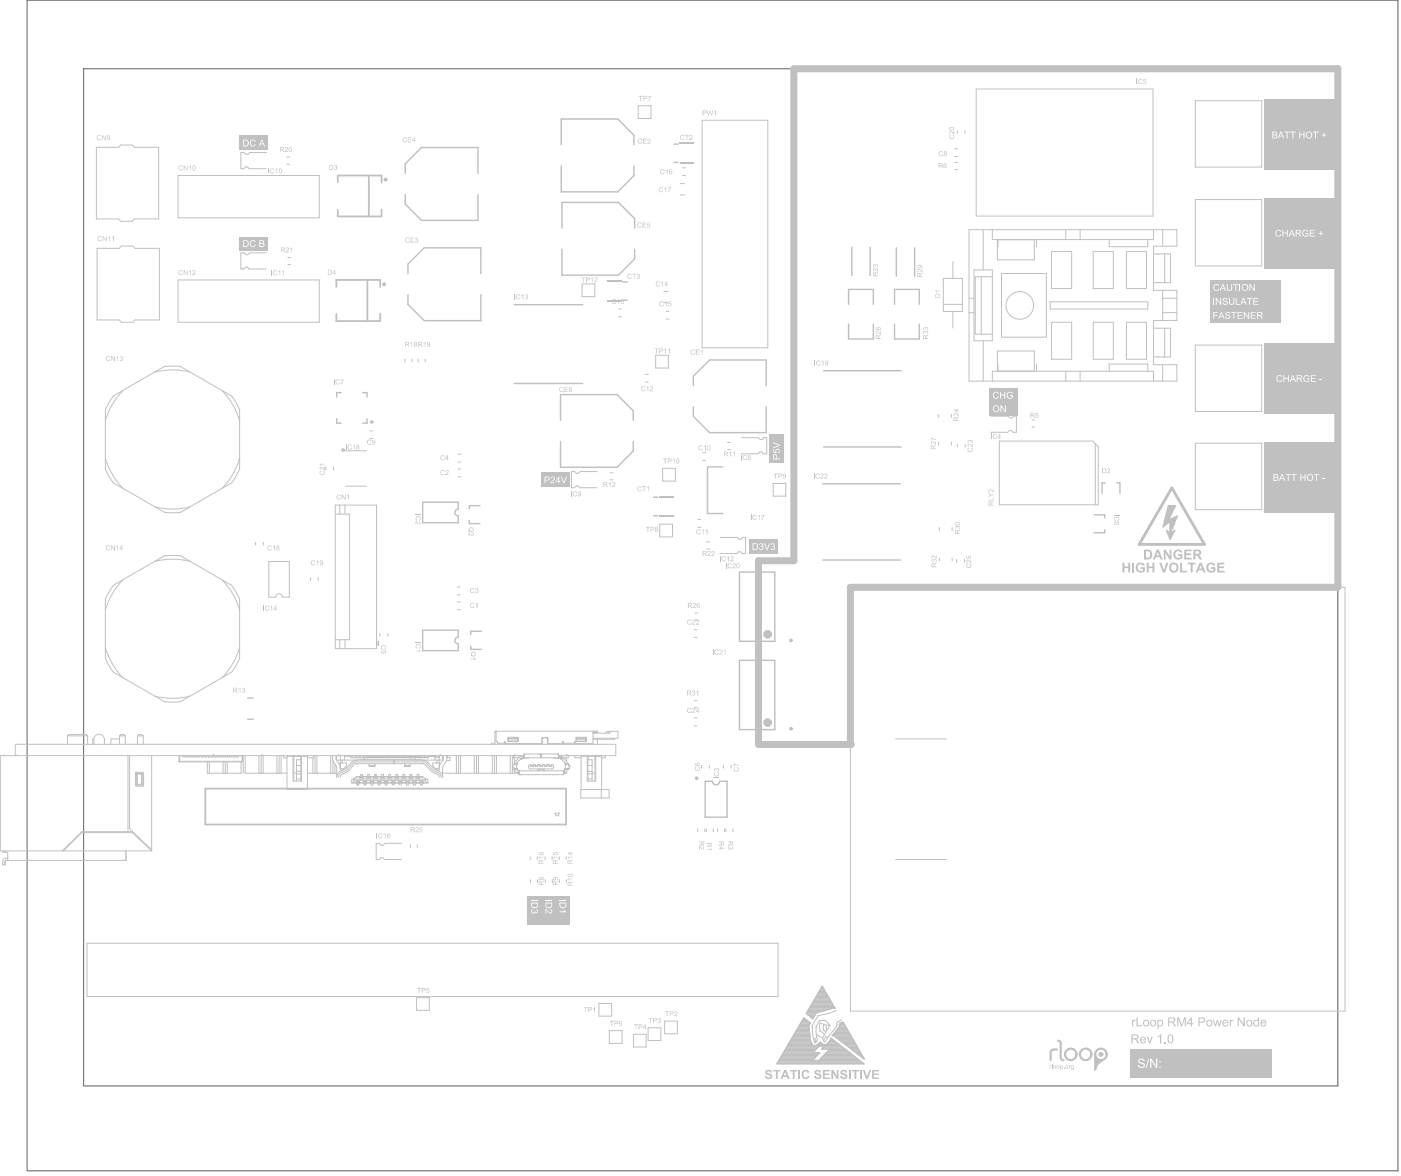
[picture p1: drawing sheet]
<svg xmlns="http://www.w3.org/2000/svg" width="330mm" height="277mm" viewBox="0 0 330 277" stroke-linecap="round" stroke-linejoin="round" font-family="sans-serif">
<path d="M6.4 .1h322.7v275.6h-322.7zM19.7 16.2h295.3v239.5h-295.3z" fill="none" stroke="#5a5a5a" stroke-width=".24"/>
<g fill="none" stroke="#c0c0c0" stroke-width=".24">
<path d="M28.4 34.1l-.5 .6h-5.2v16.9h5.2l.5 .5M31.1 34.1l.6 .6h5.7v16.9h-5.7l-.6 .5M62.8 35.9h-4l-.4 .4h-.5l-.4-.4h-.8v3.8h.7l.4-.4h.5l.4 .4h4M67.5 37h.7M67.5 38.7h.7M150.3 24.9v3M153.3 24.9v3M160.7 39.5h.6M165.3 28.3v53.6M180.8 28.3v53.6M224.8 39.9h.7M224.8 36.9h.7"/>
<path d="M224.8 38.2h.7M224.8 35h.7M225.4 30.8v.6M227.2 30.8v.6M229.8 21v29.9M271.5 21v29.9M281.4 23.7v15.6M297.1 23.7v15.6M28.6 57.9l-.5 .6h-5.2v16.8h5.2l.5 .6M31.3 57.9l.5 .6h5.7v16.8h-5.7l-.5 .6M41.9 41.3v10M62.8 59.5h-4l-.4 .5h-.5l-.4-.5h-.8v3.8h.7l.4-.4h.5l.4 .4h4"/>
<path d="M75.2 41.3v10M160.2 45.9h1M160.2 43.2h1M160.7 41.3h.6M228.1 54.1v35.7M231.5 54.1v9.5M234.8 56.5v4.7h8.7v-4.7M234.9 56.4v1.7M244 56.4v1.7M247.6 59.2h4.7v8.8h-4.7zM250.9 54.1v2.3M254.3 54.1v2.3"/>
<path d="M261.1 56.4v1.7h9.1v-1.7M262.1 59.2v8.8M265.2 59.2h4.7v8.8h-4.7zM271.6 54.1v2.3M271.6 58v10.4M271.6 59.8h1.2M273.7 54.1v3.9M275.6 59.8v6.8M277.1 54.1v3.9M281.4 47v15.6M297.1 47v15.6M41.9 65.9v10"/>
<path d="M67.8 60.6h.6M67.8 62.3h.6M75.2 65.9v10M137 66.9v3M140 66.9v3M145.7 74.6h.6M145.7 72.8h.6M156.3 71.3h1M156.3 68.6h1M156.9 75.1h.6M156.9 73.3h.6M222.1 73.4v-7.9h4.5v7.9"/>
<path d="M222.1 71.7h4.5M224.3 61.6v3.9M224.3 73.4v3.8M228.1 73.6h1.2M228.1 70.2h1.2M229.3 63.6v16.6M231 65.2v13.5M233.6 65.2h-4v13.5h4M235.8 64.4v15M246.4 64.4v15M247.2 71.1v1.7M247.6 75.9h4.7v8.7h-4.7z"/>
<path d="M262.1 75.9v8.7M265.2 75.9h4.7v8.7h-4.7zM270.2 71.1v1.7M271.6 75.5v10.4M271.6 77.3h4v6.7h-4M271.6 66.6h1.2M273.7 73.6h3.4M273.7 70.2h3.4M273.7 68.4v7.1M277.1 68.4v7.1M24.8 96.5v14M56.4 96.5v14"/>
<path d="M95.3 84.6v.6M97 84.6v.6M98.4 84.6v.6M100.1 84.6v.6M152 88.1h.6M152 90h.6M154.4 83.7h3v3h-3zM221 97.6v.7M224 97.6v.7M231.5 80.2v9.6M233.3 98h4l.4 .4h.5l.4-.4h.7v3.8h-.8l-.4-.4h-.5l-.4 .4h-3.9M233.6 87.4v2.4"/>
<path d="M234.8 82.7h8.7v4.7h-8.7zM234.9 85.7v1.7M242.9 98.9h.7M244 85.7v1.7M250.9 89.8v-2.4h3.4v2.4M261.1 87.4v-1.7h9.1v1.7M271.6 87.4v2.4M273.7 85.9v3.9M277.1 85.9v3.9M281.4 81.3v15.6M297.1 81.3v15.6M76.7 110v.7"/>
<path d="M78.5 110v.7M80 119v2.1M87.1 101.5h.6M87.1 103.3h.6M88.7 119v33.8M107.8 112.3h.7M107.8 108.8h.7M107.8 107h.7M107.8 110.5h.7M136.6 111l-.4 .5h-.5l-.4-.5h-.8v3.9h.7l.4-.5h.5l.4 .5M143.6 111.3h.7M143.6 113h.7"/>
<path d="M156 110.3h3v3h-3M165.4 108.4h.7M165.4 106.6h.7M171.3 105.9h.6M171.3 104.2h.6M178.5 103.1l.5 .4h.4l.4-.4h.7v3.8h-.7l-.5-.5h-.4l-.5 .5M182 113.8h3v3h-3zM221 104.1v.7M224 104.1v.7M225.4 104.6v.7M227.3 104.6v.7M235.3 103.9v15"/>
<path d="M242.9 100.6h.7M257.3 103.9l1.3 1.3v13.7M257.9 104.5v14.4M281.4 104.4v15.6M297.1 104.4v15.6M60.2 127.7v.7M62 127.7v.7M68.1 132.2h-4.8v8.4h1.6M73.1 136v.7M74.9 136v.7M78.9 121.1h3.4v29.5h-3.4M81.2 121.1v-2.1h-2.3v33.8h2.3v-2.2"/>
<path d="M107.7 138.2h.6M155.3 123.4h3v3h-3zM164.3 124.2h.7M164.3 122.3h.7M166.4 129.3h.7M166.4 127.6h.7M169.6 126.6h3.9l.5 .4h.4l.5-.4h.6v3.8h-.7l-.5-.5h-.4l-.4 .5h-4M200.2 138.3v99.8M221.2 124.2v.7M221.2 131.4v.6M224.2 124.2v.7M224.2 131.4v.6"/>
<path d="M225.2 131.7v.7M227.1 131.7v.7M316.7 138.3v99.8M24.8 141v14.1M56.4 141v14.1M66.5 140.6h1.6M80 150.6v2.2M89.1 151l-.4 .5 .4 .5v-.9M89.5 149.1v.7M91.3 149.1v.7M107.7 141.7h.6M107.7 143.5h.6"/>
<path d="M107.7 140.1h.6M163.4 150.1h.7M163.4 148.3h.7M163.6 146h.7M163.6 144.4h.7M.1 177.9v22.5M.6 177.9h.5M3.6 177.8h.1M3.6 177.8v.1h5M8.6 175.3h-5v2.6M15.9 173.3l.4-.3h3.9l.4 .3M15.9 173.3h4.7"/>
<path d="M15.9 173.3v2M20.6 173.3v2M22.1 174h-.3v1.3M22.1 174.2v1.1M24.6 174.2v1.1M28.1 174h-2v1.3M28.1 173.3l.4-.3h.7l.3 .3M28.1 173.3h1.4M28.1 173.3v2M29.5 173.3v2M30.1 177.9v18M30.5 177.9v17.2l.7 .8"/>
<path d="M32.4 173.3l.3-.3h.7l.3 .3M32.4 173.3h1.3M32.4 173.3v2M33.7 173.3v2M35.7 177.9v22.5l-4.6-4.3M42.1 179.3h.2M42.3 178v1.4l-.2-.1M43.2 177.9v.4h.4v-.4M43.2 178h-1.1v1.3M43.6 178h.4M44 177.9v.4h.5v-.4M44.5 178h.3"/>
<path d="M44.8 177.9v.4h.5v-.4M45.3 178h.4M45.7 177.9v.4h.4v-.4M46.1 178h.4M46.5 177.9v.4h.4v-.4M46.9 178h.5M47.4 177.9v.4h.3v-.4M47.7 178h.5M48.2 177.9v.4h.4v-.4M48.6 178h.4M48.8 179.4v2.7h4.7v-2.7M48.8 177.9v.1"/>
<path d="M49 177.9v.4h.4v-.4M49.3 179.4v2.7M49.4 178h.5M49.9 177.9v.4h.3v-.4M50.2 177.8h.1v.1h-.1zM50.2 178h.5M50.7 177.9v.4h.4v-.4M51.1 178h.4M51.5 177.9v.4h.4v-.4M51.9 178h.5M52.4 177.9v.4h.3v-.4M52.5 179.4v2.7"/>
<path d="M52.7 178h.5M53 177.9v.1M53 179.4v2.7M53.2 177.9v.4h.4v-.4M53.6 178h.4M54 177.9v.4h.4v-.4M54.4 178h.4M54.8 177.9v.4h.5v-.4M55.3 178h.4M55.7 177.9v.4h.4v-.4M56.1 178h1v1.3M56.8 177.9v.1"/>
<path d="M56.8 179.4v2.7M57 179.3h.1M57 178v1.4l.1-.1M57.3 177.9v4.2M57.7 177.9v4.2h9.9M61 177.9v4.2M61.5 177.9v4.2M61.7 177.8l.1 .1zM61.9 177.9v4.2M65.2 177.9v4.2M65.7 177.9v4.2M66.2 177.9v4.2"/>
<path d="M66.8 177.9v.5h.8M69 178.1v5.8h2v-5.8M69 178.8h.2M69.1 177.9v.2M69.2 178.1v5.8M69.4 177.9v.2M69.9 177.9v.2M70.4 177.9v.2M70.6 177.9v.2M70.8 178.1v5.8M70.8 178.9h-1v5M70.8 178.8h.2"/>
<path d="M73.7 178.4v3.7M73.9 177.9v.5h-1.5M74.2 177.9v4.2M74.6 177.9v4.2M77.9 177.9v4.2M78.3 177.9v.7M78.4 179.1v3M78.6 179.5l.5 .8M78.9 180v2.1M79.1 177.9v.7M79.2 179l.6 .9M79.3 177.9v1.2"/>
<path d="M79.7 177.9v-.1h.2v.1M79.8 179.8h.3M80.1 177.9v3.7M80.1 179.7h1.5v.6l-.7 .7h-.8M80.6 179v.7M82.1 177.9v.2M82.6 178.1h-1.5v.9h-1.8M82.6 177.9v.5M82.7 179.6l-1.2 1.3M83 179.8l-1.1 1.3M83.1 177.9v.5M83.7 178.4v-.3h.3v.3"/>
<path d="M83.8 179h.1M83.9 179h8.9v.8h-8.9M83.9 179.4h8.9M84.5 178.4v-.3h.4v.3M84.9 178.4h1.7M85.4 178.4v-.3h.3v.3M85.7 178.4v.5M86.2 178.4v-.3h.3v.3M86.2 178.4h-.3M86.3 177.9v.2M86.5 178.4h.5M86.6 178.9l-2.3 .1"/>
<path d="M86.6 178.1v.3M86.8 177.9h.1M86.9 179.8v.7h1.4v-.7M87 178.1v.3M87 178.4v-.3h.3v.3M87.3 177.9v.2M87.3 178.4h.6M87.5 178.1v.3M87.8 178.1v.3M87.9 178.4v-.3h.3v.3M88.2 178.4h.5M88.3 178.1v.3"/>
<path d="M88.6 178.1v.3M88.7 178.4v-.3h.3v.3M89 178.4h.5M89.1 178.1v.3M89.5 178.1v.3M89.5 178.4v-.3h.3v.3M89.8 178.4h.5M90 178.1v.3M90.3 178.1v.3M90.3 178.4v-.3h.4v.3M90.6 177.9v.2M90.7 178.4h.4"/>
<path d="M90.8 178.1v.3M91.1 177.9h.1M91.1 178.4v-.3h.4v.3M91.5 178.4h.5M91.5 177.9v.5M91.6 178.1v.3M91.9 178.1v.3M92 178.4v-.3h.3v.3M92.3 178.4h.5M92.5 178.1v.3M92.8 179v.8M92.8 178.4v-.3h.4v.3"/>
<path d="M93.2 178.4h.4M93.3 178.1v.3M93.6 178.4v-.3h.4v.3M94 178.4h.5M94.1 178.1v.3M94.5 178.4l-.1-.3h.4v.3M94.8 177.9v.2M94.8 178.4h.5M95 178.1v.3M95.2 179.8v.7h1.4v-.7M95.3 177.9v.1M95.3 178.1v.3"/>
<path d="M95.3 178.4v-.3h.4v.3M95.7 178.4h.5M95.8 177.9v.5M95.8 178.1v.3M96.1 178.1v.3M96.2 178.4v-.3h.3v.3M96.5 178.4h.5M96.6 178.1v.3M96.9 178.4h4v-.3h1.5v.9M96.9 178.9l2.3 .1M96.9 178.1v.3M97 178.4v-.3h.3v.3"/>
<path d="M97.3 178.4h.5M97.4 178.1v.3M97.7 178.4v.5M97.8 178.1v.3M97.8 178.4v-.3h.4v.3M98.2 178.4h.5M98.3 178.1v.3M98.7 178.4l-.1-.3h.4v.3M99 178.4h1.9M99 177.9v.5M99.1 178.1v.3M99.2 179.8h.4"/>
<path d="M99.4 178.1v.3M99.5 177.9v.5M99.6 179h4.6M99.7 179h.1M99.9 178.1v.3M100 177.9v.1M100.3 178.1v.3M100.5 179.8l1.2 1.3M100.8 178.1v.3M100.8 179.6l1.2 1.3M101.1 178.1h.1M101.6 178.1h.1"/>
<path d="M101.9 178.1h.1M102.4 178.4h1M102.8 178.1v.3M102.9 179v.7M103.2 177.9v.5M103.3 178.1v.3M103.4 179.8h.3M103.4 179.7h-1.5v.6l.7 .7h.8M103.4 177.9v3.7M103.7 177.9v-.1h.1v.1M104.2 178.4h.2M104.2 177.9v1.2"/>
<path d="M104.2 179l-.5 .9M104.4 177.9v.7M104.9 179.5l-.5 .8M105.2 178.4h.7v.7h-.8M105.2 177.9v.7M107.5 177.9v4.2M108 177.9v4.2M108.4 177.9v4.2h-4.2M111.7 177.9v4.2h10.3M112.2 177.9v4.2M112.7 177.9v4.2M115.9 177.9v4.2"/>
<path d="M116.4 177.9v4.2M116.5 175.3v-3.1h.3v2.4h.3v.7M116.5 175h-.8v.3M116.5 172.4h.3M116.9 177.9v4.2M117.1 175h1.7M119 175.1v-.5h-.2v.7M119.5 173.8v.7M119.7 173.6h2.2M119.7 174.3h2.2M119.7 174.6h2.2M120.1 177.9v4.2"/>
<path d="M120.6 173.6v.3M120.6 177.9v4.2M120.9 177.9h2.3M120.9 178v.4h1.3M121.1 177.9h.1M121.1 177.9v-.1h.2v.1M121.1 178.4v1.6M121.1 173.6l.3 .2h.6v.7M121.6 179.9v1.2M121.9 173.9v.7h-2.2v-.7h2.3M122.4 178.2l-1 1M122.6 178.7h.1"/>
<path d="M122.7 178.7h.1M122.7 178.6h.1M122.8 178.6h.1M122.8 178.6l-1.1 1M122.8 178.5h.1M122.8 178.5v.1M122.9 178.5h.1M123 178.5h.1M123.1 178.5h.1M123.1 178.4h.1M123.2 178.4h.1M123.2 178h.1"/>
<path d="M123.2 178.4l-.3 .1M123.2 177.9v.5M124.4 178.4l-1.4 .1M127 177.6h.1M127.3 177.9h.1M127.3 177.9v.5l4.5 .1M127.4 178h.1M127.4 177.9v.5M127.6 173.9h.1M127.6 173.8h.2M127.6 173.8l.1-.1h1.2l.1 .1M127.6 173.8v1.3"/>
<path d="M127.7 173.9l.2-.1h.8l.2 .1M127.7 173.9v1.4M127.7 177.6h3.5M128.8 173.8h.2M128.9 173.9h.1M128.9 173.9v1.4M129 173.8v1.3h3.4v-.5h.2v.7M130.3 178.4l1.4 .1M131.2 177.6h.1M131.5 178.4h.1M131.5 177.9h.1M131.5 178h.1"/>
<path d="M131.5 177.9h2.3M131.5 177.9v.5M131.6 178.5h.1M131.6 178.4h.1M131.7 178.5h.1M131.7 178.4h.1M131.8 178.5h.1M131.9 178.6h.1M131.9 178.5h.1M131.9 178.5v.1M132 178.6h.1M132 178.6l1 1"/>
<path d="M132 178.6l.1 .1M132.1 178.6v.1M132.1 178.7h.1M132.3 178.2l1 1M132.6 175h2.7M132.8 177.9h.1M132.8 178.4v.3M133.1 179.9v1.2M133.3 177.9h.1M133.3 178.4v.8M133.4 177.9v-.1h.2v.1M133.6 179.9v.1"/>
<path d="M133.9 178l-.1 .4h-1.2M135.3 177.9v.5h1.5M135.4 175.1v-.5h-.1v.7M135.6 173.9h.1v.7M135.6 173.8v.7M135.8 173.6h2.1M137.9 174h.2M137.9 173.9v.7h-2.1M138.1 173.8v.7M138.3 178.1v5.8h1.9v-5.8M138.3 178.8h.1M138.4 178.9h1v5"/>
<path d="M138.4 178.1v5.8M138.6 177.9v.2M139.6 172.4l1.1 .1M139.6 172.7h3.7M140 175.3h5v2.6h-5M140 172.4v.3M140.1 178.8h.1M140.1 178.1v5.8M140.2 177.9v.2M140.7 172.7v-.5h-1.1v3.1M140.7 174.1v1.2M142.4 172.7l.6-.5h2.5v1.6h-5.9"/>
<path d="M142.5 177.9v.5h-.9M143.3 172.7h.1M143.9 172.2l-.6 .5M144.7 173.8v.3h-5.1M163.4 170.9h.7M163.4 169.1h.7M163.4 166.7h.7M163.4 165h.7M29.6 195.9h1.6M31.2 195.9l4.5 4.2M31.9 182v3M32.1 185.1h1.5"/>
<path d="M32.1 181.9h1.5M32.2 182.1h1.1M32.2 182.1l.1 .2M32.2 184.9h1.1M32.2 182.1v2.8M32.3 182.3h1v2.4h-1M32.3 182.3v2.4M32.3 184.7l-.1 .2M33.5 182.3v2.4M33.8 182v3M67.6 185.9v-7.8h4.8v7.8M69.2 182.1h.6"/>
<path d="M69.8 181.7h1M69.8 182.2h1M69.8 183.4h1M69.8 180.3h1M72.4 182.1h6.9M79.3 180.8v2.2M80.6 181v.4M80.8 181.3l-.3 .1M81 181.7l-.4 .1M81.1 182.1l-.4 .1M82.8 184.3h1.1M83.3 183.3l-.5 .3v.8h1.2v.5h.5v-.5h1.2v.5h.4v-.5h1.3v.5h.4v-.5h1.2v.5h.5v-.5"/>
<path d="M83.3 183.3l-.1 1M83.3 180.1l-1.2 1.3M83.9 184.4h.1M83.9 184.4v-.3h.8v.3M83.9 184.4h.8M83.9 183h15.7M83.9 183h.8M83.9 183l-.6 .3M84 184.2l-.1 .2M84 184.1v.1M84 184.2h.5M84.2 184.4v.5"/>
<path d="M84.5 184.1v.1M84.5 184.4h.1M84.6 184.1v.3l-.1-.2M84.7 184.3h.8M84.8 182.9h.1M84.9 182.9h.1M84.9 182.9v-.5h.4v.5M84.9 183h.4M84.9 183v.2M85.2 182.4v.5M85.3 183v.2M85.4 182.9h.1"/>
<path d="M85.5 182.9h.1M85.5 182.9v.3h-.8v-.3l.2 .1M85.5 183h.9M85.5 182.9l-.2 .1M85.5 184.4v-.3h.8v.3M85.5 184.4h.8M85.6 184.1v.3M85.7 184.2h.4M85.7 184.2l-.1 .2M85.7 184.1v.1M86.1 184.1v.1M86.2 184.4h.1"/>
<path d="M86.3 184.1v.3l-.2-.2M86.3 184.3h.9M86.4 182.9h.1M86.4 182.9v.3h.8v-.3M86.4 182.9l.1 .1M86.5 182.9h.1M86.5 182.9v-.5h.5v.5M86.5 183v.2M86.5 183h.5M86.9 180.3h1.4M87 183v.2M87 183l.1-.1v.3"/>
<path d="M87 182.9h.1M87.2 183h.8M87.2 184.4v-.3h.8v.3M87.2 184.4h.8M87.2 184.1v.3l.2-.2M87.3 184.4h.1M87.4 184.2h.4M87.4 184.1v.1M87.8 184.1v.1M87.8 184.2l.2 .2M87.9 184.4h.1M88 184.4h.1"/>
<path d="M88 184.3h.9M88 182.9v.3h.8v-.3M88.1 182.9h.1M88.1 182.9v.3M88.1 182.9l.1 .1M88.2 182.9h.1M88.2 182.9v-.5h.4v.5M88.2 183h.4M88.2 183v.2M88.4 182.4v.5M88.6 183v.2M88.6 183l.2-.1v.3"/>
<path d="M88.7 182.9h.1M88.8 183h.9M88.9 184.4h.1M88.9 184.4v-.3h.8v.3M89 184.2h.5M89 184.2l-.1 .2M89 184.1v.1M89.5 184.4h1.2v.5h.4v-.5h1.3v.5M89.5 184.2l.2 .2h-.8M89.5 184.1v.1M89.5 184.4h.1M89.7 184.3h.8"/>
<path d="M89.7 182.9v.3h.8v-.3M89.8 182.9h.1M89.9 182.9v-.5h.4v.5M89.9 183h.4M89.9 183v.2M89.9 183l-.2-.1v.3M90.3 183v.2M90.3 182.9h.1M90.5 182.9h.1M90.5 183h.9M90.5 182.9l-.2 .1M90.5 184.4v-.3h.8v.3"/>
<path d="M90.6 184.1v.3M90.7 184.2h.4M90.7 184.2l-.1 .2M90.7 184.1v.1M91.1 184.2l.2 .2h-.8M91.1 184.1v.1M91.2 184.4h.1M91.3 184.3h.9M91.4 182.9h.1M91.4 182.9v.3h.8v-.3M91.4 182.9l.1 .1M91.5 182.9h.1"/>
<path d="M91.5 182.9v-.5h.4v.5M91.5 183h.4M91.5 183v.2M91.9 183v.2M91.9 183l.2-.1v.3M92 182.9h.1M92.2 183h.8M92.2 184.4v-.3h.8v.3M92.2 184.4h.8M92.2 184.1v.3M92.4 184.2h.4M92.4 184.2l-.2 .2"/>
<path d="M92.4 184.1v.1M92.6 184.4v.5M92.8 184.4h1.2v.5M92.8 184.1v.1M92.8 184.2l.2 .2M92.8 184.4v.5M93 184.4h.1M93 184.3h.9M93 182.9v.3h.8v-.3M93.1 182.9h.1M93.2 182.9h.1M93.2 182.9v-.5h.4v.5"/>
<path d="M93.2 183h.4M93.2 183v.2M93.2 183l-.2-.1v.3M93.6 182.9h.1M93.6 183v.2M93.6 183l.2-.1v.3M93.7 182.9h.1M93.8 183h.9M93.9 184.4h.1M93.9 184.4v-.3h.8v.3M93.9 184.4h.8M94 184.2h.4"/>
<path d="M94 184.2l-.1 .2M94 184.1v.1M94.4 184.1v.1M94.5 184.4l-.1 .5M94.6 198.6h-4l-.4 .4h-.4l-.5-.4h-.7v3.8h.6l.5-.4h.4l.5 .4h3.9M94.6 184.1v.3l-.2-.2M94.7 184.3h.8M94.7 182.9h.1M94.7 182.9v.3h.8v-.3M94.7 182.9l.2 .1M94.8 182.9h.1M94.9 182.9v-.5h.4v.5"/>
<path d="M94.9 183h.4M94.9 183v.2M95.2 180.3h1.4M95.3 183v.2M95.3 182.9h.1M95.5 182.9h.1M95.5 183h.8M95.5 182.9l-.2 .1M95.5 184.4v-.3h.8v.3M95.6 184.4h.1M95.7 184.2h.4M95.7 184.2l-.2 .2h.8"/>
<path d="M95.7 184.1v.1M96.1 184.1v.1M96.1 184.2l.2 .2M96.2 184.4h.1M96.3 184.4h.1M96.3 184.3h.9M96.3 182.9h.1M96.3 182.9v.3h.8v-.3M96.3 182.9l.2 .1M96.4 182.9h.1M96.5 182.9h.1M96.5 182.9v-.5h.4v.5"/>
<path d="M96.5 183h.4M96.5 183v.2M96.6 198.9v.7M96.9 182.4v.5M96.9 183v.2M96.9 183l.2-.1v.3M97 182.9h.1M97.1 183h.9M97.2 184.4h.1M97.2 184.4v-.3h.8v.3M97.2 184.4h.8M97.4 184.2h.4"/>
<path d="M97.4 184.2l-.2 .2M97.4 184.1v.1M97.8 184.1v.1M97.8 184.2l.2 .2M97.8 184.4h.1M98 184.4h.1M98 184.3h.8M98 182.9v.3h.8v-.3M98 182.9v.3M98 182.9l.2 .1M98.1 182.9h.1M98.2 182.9h.1"/>
<path d="M98.2 182.9v-.5h.4v.5M98.2 183h.4M98.2 183v.2M98.2 198.9v.7M98.6 183v.2M98.7 182.9h.1M98.8 182.9h.1M98.8 183h.8M98.8 182.9l-.2 .1M98.8 184.4v-.3h.8v.3M98.8 184.4h.8M98.9 184.1v.3"/>
<path d="M99 184.2h.4M99 184.2l-.1 .2M99 184.1v.1M99.4 184.1v.1M99.5 184.4h.1M99.6 183l.6 .3M99.6 184.1v.3l-.2-.2M99.6 184.3h1.1M100.2 183.3l.5 .3v.8h-1.3v.5h-.4v-.5h-1.2v.5h-.4v-.5h-1.3v.5h-.4v-.5h-1.3M100.2 183.3l.1 1M100.2 180.1l1.1 1.3M102.4 182.1l.4 .1"/>
<path d="M102.5 181.7l.4 .1M102.6 181.3l.5 .1M102.9 181v.4M104.2 180.8v2.2M120.7 180.8h.1M120.7 180.3v.5M121 180h.1M121 180h.6M121 181.1h.6M121.1 181.1v1M121.1 181.1h.1M121.1 180h.1"/>
<path d="M121.6 181.1h.1M121.6 180h.1M122 182h.1M122 181.5h.1M122 181.5v.7M122.4 182.4h.1M124.4 180.4v.3M124.8 180h.1M124.8 181.1h5.1M124.9 180.3h.6M124.9 180.1v.3M124.9 180.4v.1"/>
<path d="M124.9 180.4h.6M125.5 180.1v.3M125.5 180.4v.1M125.5 180h.5M126 180.3h.6M126 180.4h.6M126 180.1v.4M126.6 180.1v.3M126.6 180.4v.1M126.6 180h.4M126.7 181.1v.4l-.2-.1M127 181.2h.7"/>
<path d="M127.1 180.3h.6M127.1 180.4h.6M127.1 180.1v.3M127.1 180.4l-.1 .1M127.7 180.1v.3M127.7 180.4v.1M127.7 180h.4M128 181.1v.4l.2-.1M128.2 180.3h.6M128.2 180.1v.3M128.2 180.4h.6M128.2 180.4l-.1 .1"/>
<path d="M128.8 180.1v.3M128.8 180.4v.1M128.8 180h.4M129.2 180.3h.7M129.2 180.4h.7M129.2 180.1v.3M129.2 180.4v.1M129.9 180h.1M129.9 180.1v.4M130.3 180.4v.3M130.7 191.5h1l-.2 .6h-.6zM132.7 182h.1"/>
<path d="M132.7 182.2h.1M132.7 181.5h.1M132.7 181.5v.7M132.8 181.5h.1M132.8 182v.1M133.1 181.1h.1M133.1 180h.1M133.1 180h.6M133.1 181.1h.6M133.3 181.8v.3l-.6-.1M133.6 181.1h.1M133.6 180h.1"/>
<path d="M133.7 181.1h.1M134 180.3h.1M134 180.3v.5M136.7 185.9v2M136.8 185.9v-7.8h4.8v7.8M138.4 181.7h1M138.4 182.2h1M138.4 183.4h1M138.4 180.3h1M139.4 182.1h.7M141.6 185.9h1.8v2h-1.8zM164.3 195.2v.7"/>
<path d="M165.2 180.2v.7M165.9 195.2v.7M166.3 195.2v.7M167 180.2v.7M167.9 195.2v.7M168.9 195.2v.7M170.3 180.2v.7M170.6 195.2v.7M170.9 195.2v.7M172.2 180.2v.7M172.6 195.2v.7M.6 200.4v.3h.9"/>
<path d="M.6 203v.7h.6v-.7M1.1 200.4v.3M1.1 203v.7M1.5 202.1h.3M1.8 201v1.6h-.3M14.7 200.4h.3M29.6 200.4v2.2l.1-2.2M124.8 201.8v.6M124.9 207.1v.7M126.5 201.8v.6M126.6 207.1v.7M128.3 201.8v.6"/>
<path d="M128.4 207.1v.7M130 201.8v.6M130 207.1v.7M131.7 201.8v.6M131.7 207.1v.7M133.3 201.8v.6M133.4 207.1v.7M20.5 222.1v12.6M98.1 234.9h3v3h-3zM141 236.3h3v3h-3zM183.2 222.1v12.6M192.6 239.1l-1.4 2.5 .1 2 .5 2 .5-.3 .1-.3-.3-3.3 .9-1.4"/>
<path d="M196.9 237.9l-1.7 .8-2.6 .5M143.5 242.7h3v3h-3zM149.2 243.6v3M152.1 243.6v3M152.6 242h3v3h-3zM156.5 240.5h3v2.9h-3zM191.5 244.7l.4-.1 .2 .7M192.1 243.5l.7 .6 .8 .2M193 240.3h1.4M193.1 242.9l.5 .1 .5 .6M193.7 244.5l.5 .9M193.9 242.6l.5 .4"/>
<path d="M193.9 241.3l-.1 1.3M194.4 240.3l1 1.2M194.5 241.4l.2 1.1M194.9 244.3l-.5-.2-.4 .8M195.4 241.5l-1.1-.1-1.2-.5-.2 1 .2 .5v.6M195.5 241.4l-1.8 3.1M198.1 240.2l-1 .5-.2 1.1-2.7 3.6"/>
</g>
<g fill="none" stroke="#c0c0c0" stroke-width=".34">
<path d="M95.4 38.6v2.2M112.5 34.7v6.1M149.2 31.9v2.2M149.2 39.1v2.2M158.7 38.2h.9M158.7 33.9h.9M95.4 45.8v2.3M112.5 45.8v6.1M113.2 58.4v6M132.3 47.7v6M132.3 58.7v6.1M145.6 47.7l3.8 3.8v2.2"/>
<path d="M149.4 58.7v2.2l-3.8 3.9M200.5 58.2v6.7M204.9 58.2v6.7M211 58.4v6.6M215.3 58.4v6.6M96 62.2v2.2M96 69.4v2.3M113.2 69.4v6.1M146.7 70.7h1M146.7 66.4h1M205.6 68.2v3.5M205.6 76.3v3.5"/>
<path d="M210.6 71.7v-3.5h5.8v3.5M210.6 76.3v3.5h5.8v-3.5M79.3 98.6v1h1M80.3 92.5h-1v1M85.4 92.5h1v1M86.4 98.6v1h-1M132 92.9v6.1M145.3 92.9l3.8 3.8M163.2 88.6v2.2M163.2 95.8v2.2M180.4 84.8v6M180.4 95.8v6.1"/>
<path d="M107.9 119.9v-1.6h-8.4v4.8h8.4v-1.6M113 119.1h-2.5v.7M132 104v6M149.1 104v2.2l-3.8 3.8M153.9 117.1h.9M170.2 110h-3.6v10.9h3.6M260.2 113.7h-.7v2.5M262.9 113.7h.8v2.5M275.1 119.1h1.6l-1.6 3.3 2.1-.8-1.7 4.1M110.5 122.5v.8h2.5M153.9 121.4h.9M174.1 134.7v16.3"/>
<path d="M182.4 134.7v16.3M257.6 121.2h2.5v.8M260.1 124.7v.8h-2.5M275.5 125.5l-.8-.6 .8 2.1 1.1-2.1-1.1 .8M275.5 122.8v2.9M107.9 150v-1.6h-8.4v4.8h8.4v-1.6M110.8 152.2v.7h2.5M113.3 148.7h-2.5v.7M174.1 155.5v16.3M182.4 155.5v16.3M58.3 169.4h1.3M58.3 164.4h1.3"/>
<path d="M167.7 184h-1.7v8.4h5.2v-8.4h-1.8M189.3 239.7l1.5 1.2M189.9 238.5h2.4M190 238.8h2M190.4 239.1h1.4M190.7 239.4h.9M191.1 239.7h.4M191.7 235.5h3.8M191.8 235.2h3.5M192 234.9h3.1M192.2 234.6h2.8M192.4 234.3h2.4"/>
<path d="M192.5 234h2.1M192.7 233.8h1.8M192.9 233.5h1.4M193 233.2h1.1M193.2 232.9h.8M193.4 232.6h.4M196.4 237.3l-4.2 1.2-.9 1.4M196.4 237.3l.2 .2M196.4 237.3h.1M183.4 249.8h19M185.8 245.6h5.3M186 245.3h5"/>
<path d="M186.1 245h4.7M186.3 244.7h4.4M186.5 244.4h4.2M186.6 244.1h4.1M186.8 243.9h3.9M187 243.6h3.6M187.2 243.3h3.4M187.3 243h3.3M187.5 242.7h3M187.7 242.4h2.8M187.9 242.1h2.6M188 241.8h2.4"/>
<path d="M188.2 241.5h2.2M188.4 241.2h2.2M188.5 240.9h2.2M188.7 240.6h1.7M188.9 240.3h1.1M189.1 240h.5M190.4 241.5l.3 3.4 .7 1.4 .9-.2 .6-.5M190.8 240.9l-.4 .6M191.9 246.2h6M192.6 245.9h1.2M192.9 245.6h.5M193 247.9l-1.8 1.9"/>
<path d="M193 249.5h9.1M193.3 249.2h8.4M193.6 248.9h7.7M193.7 246.8h4.9M193.9 248.6h7M194 246.5h4.3M194.2 248.3h6.3M194.5 248h5.7M194.6 245.9h2.9M194.8 247.7h5M194.9 245.6h2.2M195.1 247.4h4.3"/>
<path d="M195.1 245.3h1.6M195.4 245h1M195.6 244.7l-1 1.3a1.23 1.23 0 0 1-1.5-.6l-.2 .2M195.6 244.5l-.1 .2h.1M195.6 244.7h.4M196.1 243.7h4.1M196.4 243.4h3.6M196.4 244h4M196.6 243.1h3.3M196.8 242.8h2.9M196.8 244.3h3.7M197.1 242.5h2.4"/>
<path d="M197.2 244.6h3.5M197.3 242.2h2.1M197.5 241.9l-1.6 2 .2-.2M197.5 241.9h1.7M197.6 241.6h1.4M197.6 244.9h3.3M197.7 241.3h1.2M197.8 241h.9M198 245.2h3.1M198.4 245.5h2.8M198.5 240.7l-.7 .2-.3 1M198.8 245.8h2.6"/>
<path d="M199 247.1h-5.6l.8-.8h-1.3l-1.6 1.6M199.2 246h2.4M199.5 246.3h2.2M199.9 246.6h2M200.3 246.9h1.8M200.7 247.2h1.5M201.1 247.5h1.3M201.4 247.8h1.2M201.9 248.1h.8M202.2 248.4h.7M202.6 248.7h.5M203 249h.3"/>
<path d="M203.4 249.3h.1"/>
</g>
<path d="M79.5 41.3v1.6M79.5 49.4v1.6M86.8 41.3v9.7M89.8 41.3v1.7M89.8 49.3v1.7M79.2 65.9v1.7M79.2 74v1.6M86.5 65.9v9.7M89.5 65.9v1.7M89.5 73.9v1.7M48.3 185.7v8.5M133.3 185.7v8.5" fill="none" stroke="#c0c0c0" stroke-width=".42"/>
<path d="M248 247.1h.8M249.7 245.8v3.2M257.8 248.2v3.6M258.2 249.6l-.1 1 .5-.7M258.6 249.9h.1M258.9 248.3h.4" fill="none" stroke="#c0c0c0" stroke-width=".51"/>
<path d="M178.6 132v43.3" fill="none" stroke="#c0c0c0" stroke-width="1.6"/>
<circle cx="200.2" cy="175.3" r=".82" fill="#c0c0c0"/>
<g fill="none" stroke="#c0c0c0" stroke-width=".34">
<path d="M112.5 34.7h-13.3l-3.8 3.9M132.1 39.1v6.1h13.3l3.8-3.9M149.2 31.9l-3.8-3.9h-13.3v6.1M95.4 48.1l3.8 3.8h13.3M113.2 58.4h-13.3l-3.9 3.8M132.3 47.7h13.3M96 71.7l3.9 3.8h13.3M121.1 71.8h16.1M132.3 64.8h13.3M199.8 76.3v3.5h5.8M205.6 68.2h-5.8v3.5M121.1 90.3h16.1"/>
<path d="M132 92.9h13.3M149.1 96.7v2.3M163.2 98l3.9 3.9h13.3M180.4 84.8h-13.3l-3.9 3.8M193.9 87.3h18.3M132 110h13.3M193.7 113.9h18.3M193.9 105.3h18.3M275.1 119.1l-1.3 5 1.7-1.3M174.1 134.7h8.3M193.7 131.9h18.3M174.1 155.5h8.3"/>
<path d="M174.1 151h8.3M174.1 171.8h8.3M189.3 239.7l-6.4 10.8h20.5l-7.8-6M190.1 238.2h3.2M190.3 237.9h4.1M190.4 237.6h5M190.6 237.3h5.8M190.8 237h5.5M191 236.7h5.2M191.1 236.4h4.9M191.3 236.1h4.5M191.5 235.8h4.1"/>
<path d="M196.6 237.5l-3-5.2-3.7 6.4 1.4 1.2M183 250.4h20.2M183.2 250.1h19.6M183.5 249.5h8M183.7 249.2h8M183.9 248.9h8.1M184 248.6h8.3M184.2 248.3h8.4M184.4 248h8.5M184.6 247.7h6.9M184.7 247.4h7.1M184.9 247.1h7.2"/>
<path d="M185.1 246.8h7.3M185.3 246.5h7.4M185.4 246.2h6M185.6 245.9h5.7M191.3 247.9h1.7M195.4 247.1l-2.7 2.7M198.5 240.7l5 8.7-7.4-5.7"/>
</g>
<g fill="none" stroke="#c0c0c0" stroke-width=".24">
<path d="M28.4 34.1h2.7M150.3 27.9h3M150.3 24.9h3M165.3 28.3h15.5M229.8 21h41.7M281.4 39.3h15.7M281.4 23.7h15.7M28.4 52.1h2.7M28.6 57.9h2.7M41.9 51.3h33.3M41.9 41.3h33.3M228.1 54.1h49"/>
<path d="M229.8 50.9h41.7M233.6 54.1v2.3h38M234.8 56.5h8.7M262.1 59.2h-4.7v8.8h4.7M271.6 58h5.5M272.8 59.8h2.8M274.2 59.8v6.8M281.4 47h15.7M28.6 75.9h2.7M41.9 75.9h33.3M41.9 65.9h33.3M137 66.9h3"/>
<path d="M137 69.9h3M222.1 73.4h4.5M229.3 63.6h4.3v16.6h-4.3M235.8 79.4h10.6M235.8 64.4h10.6M247.2 71.1h23M247.2 72.8h23M262.1 75.9h-4.7v8.7h4.7M271.6 75.5h5.5M271.6 68.4h5.5M272.8 66.6h2.8M274.2 77.3v6.7"/>
<path d="M281.4 62.6h15.7M38.8 86.2l-12.2 7.1M42.4 86.2l12.2 7.1M165.3 81.9h15.5M228.1 89.8h49M233.6 87.4h17.3M254.3 87.4h17.3M271.6 85.9h5.5M281.4 81.3h15.7M281.4 96.9h15.7M26.6 113.7l12.2 7M54.6 113.7l-12.2 7"/>
<path d="M81.2 119h7.5M81.3 114.5h5M81.3 106.1h5M136.5 114.9h4M136.6 111h4M156 110.3v3M174.5 106.9h3.9M174.6 103.1h3.9M235.3 118.9h23.3M235.3 103.9h22M281.4 104.4h15.7M38.8 130.8l-12.2 7.1"/>
<path d="M42.4 130.8l12.2 7.1M68.1 132.2v8.4M200.2 138.3h116.5M281.4 120h15.7M26.6 158.2l12.2 7.1M54.6 158.2l-12.2 7.1M81.2 152.8h7.5M.1 177.9h3.6M8.6 177.9h41.6M8.6 175.3h131.4M42.3 179.3h14.7M42.3 179.4h14.7"/>
<path d="M50.3 177.9h11.4M61.8 177.9h17.9M79.9 177.9h23.8M81.1 179h2.8M82.6 178.4h2.3M86.6 178.4h10.3M86.6 178.9h10.3M92.8 179.4h6.8M92.8 179.8h6.8M92.8 179h6.8M103.8 177.9h17.3M116.8 172.2h22.8"/>
<path d="M119 175.1h8.6M123.2 178.4h4.1M123.6 177.6h3.4M133.6 177.9h6.4M135.4 175.1h4.2M135.6 173.8h2.5M135.7 173.9h2.2M135.7 174.6h2.2M135.7 174.2h2.2M210.9 174h11.9M29.6 195.9h-10.3l-4.6 4.5h-14.6M31.1 196.1h-11.8l-4.3 4.3h20.7"/>
<path d="M53.5 182.1h3.3M67.7 185.9h4.8M83.3 183.5h16.8M83.3 183.8h16.8M108.4 182.1h3.3M122.1 181.5h10.6M122.4 182.4h9.9M136.7 185.9h4.9M136.7 187.9h4.9M1.8 202.6h27.8M210.9 202.4h11.9M20.5 234.7h162.7"/>
<path d="M20.5 222.1h162.7M200.2 238.1h116.5M149.2 246.6h2.9M149.2 243.6h2.9"/>
</g>
<path d="M247.4 247.8v1.8" fill="none" stroke="#c0c0c0" stroke-width=".51"/>
<path d="M275.9 114.9l7.7 13.3h-15.4z" fill="none" stroke="#c0c0c0" stroke-width=".68"/>
<path d="M178.6 132h8.3v-115.8h128.1v122.1h-114.8v37h-21.6" fill="none" stroke="#c0c0c0" stroke-width="1.6"/>
<path d="M79.5 51h10.3M79.5 41.3h10.3M79.2 75.6h10.3M79.2 65.9h10.3M48.3 194.2h85M48.3 185.7h85" fill="none" stroke="#c0c0c0" stroke-width=".42"/>
<g fill="#c0c0c0">
<path d="M275.5 124.1h.4v.9h-.4z" fill-rule="evenodd"/>
<path d="M275 125.3h1.1v.6h-1.1z" fill-rule="evenodd"/>
<path d="M275.1 125.8h.8v.4h-.8z" fill-rule="evenodd"/>
<path d="M275.3 126.2h.5v.4h-.5z" fill-rule="evenodd"/>
<path d="M274.6 120.8h1v.4h-1z" fill-rule="evenodd"/>
<path d="M274.5 121.1h1v.7h-1z" fill-rule="evenodd"/>
<path d="M274.3 121.7h1v1.3h-1z" fill-rule="evenodd"/>
<path d="M274.3 122.9h.7v.5h-.7z" fill-rule="evenodd"/>
<path d="M275.2 122.2h1.5v.8h-1.5z" fill-rule="evenodd"/>
<path d="M275.9 122h1v.4h-1z" fill-rule="evenodd"/>
<path d="M276.5 121.8h.4v.3h-.4z" fill-rule="evenodd"/>
<path d="M275.5 122.9h1v.7h-1z" fill-rule="evenodd"/>
<path d="M275.5 123.6h.6v.2h-.6z" fill-rule="evenodd"/>
<path d="M275 119.1h1.7v.4h-1.7z" fill-rule="evenodd"/>
<path d="M275 119.4h1.4v.4h-1.4z" fill-rule="evenodd"/>
<path d="M274.8 119.8h1.4v.4h-1.4z" fill-rule="evenodd"/>
<path d="M274.8 120.1h1.2v.5h-1.2z" fill-rule="evenodd"/>
<path d="M274.7 120.5h1.1v.4h-1.1z" fill-rule="evenodd"/>
<path d="M275.5 123.7h.6v.6h-.6z" fill-rule="evenodd"/>
</g>
<path d="M160 38.4h3.3M143 70.8h3.3M143 66.3h3.3M155.2 117h3.3M155.2 121.6h3.3" fill="none" stroke="#c0c0c0" stroke-width=".42"/>
<path d="M160 33.8h3.3" fill="none" stroke="#c0c0c0" stroke-width=".38"/>
<g fill="#c0c0c0">
<path d="M274.1 122.7h.4v1h-.4z" fill-rule="evenodd"/>
<path d="M56.4 32h6.7v3.3h-6.7z" fill-rule="evenodd"/>
</g>
<g fill="#c0c0c0">
<path d="M89.8 152.2l.4-.2h.4l.3 .3v.4l-.3 .3 .2-.3-.1-.4-.2-.2-.5 .1-.2 .4 .3 .2-.1 .2-.3-.3z"/>
<path d="M89.8 153.2l.2-.1-.1 .2a.25 .25 0 0 0 0 .4 .25 .25 0 0 0 .4 0 .25 .25 0 0 0 0-.4v-.2l.6 .2v.6h-.2v-.5l-.3-.1v.5l-.5 .1-.2-.3z"/>
<path d="M96.6 80.8l.5-.3v1.2h-.2v-.9l-.2 .1z"/>
<path d="M217.4 78.1l.3-.1 .2 .2 .2-.3 .4 .2a.34 .34 0 0 1-.3 .6l.2-.4a.24 .24 0 0 0-.3-.2 .24 .24 0 0 0-.1 .3h-.2a.2 .2 0 0 0-.2-.2 .2 .2 0 0 0-.2 .2 .2 .2 0 0 0 .3 .2 .26 .26 0 0 1-.4-.1 .26 .26 0 0 1 .1-.4z"/>
<path d="M217.4 77.2l.2-.1 .3 .1a.36 .36 0 0 1 .6 .1 .36 .36 0 0 1-.3 .5l.2-.4-.1-.2a.23 .23 0 0 0-.3 0 .23 .23 0 0 0 0 .3h-.2a.2 .2 0 0 0-.1-.3 .2 .2 0 0 0-.3 .2 .2 .2 0 0 0 .3 .2l-.1 .2-.2-.2z"/>
<path d="M262.3 121.3h1.2v.1h-1.2z"/>
<path d="M262.5 121.8l.8-.1 .2 .7-.3 .3 .1-.4a.44 .44 0 0 0-.2-.4 .44 .44 0 0 0-.5 0l-.2 .3 .4 .3-.1 .2-.3-.1-.1-.3z"/>
<path d="M75.4 110.9l.2-.1-.2 .4v.4l.6 .1 .3-.2v-.3l-.3-.2 .1-.2 .3 .3v.5l-.5 .3-.4-.1-.2-.3z"/>
<path d="M75.3 110h.5l.5 .5v-.6h.1v.8l-.6-.5a.24 .24 0 0 0-.4 0 .24 .24 0 0 0 .2 .3l-.1 .2-.2-.2z"/>
<path d="M75.3 109.2h1.1v.2h-.9l.2 .2-.1 .1z"/>
<path d="M78.6 89.3h.2v1.2h-.2z"/>
<path d="M79.1 89.5l.3-.2 .5 .2 .1 .2-.6-.2-.3 .3 .3 .6 .6-.3-.2 .4-.7-.1z"/>
<path d="M80.2 89.4h.7l-.4 1.1-.2-.2 .4-.8h-.5z"/>
<path d="M126.8 201.8h1.2v.1h-.9l.2 .3h-.2z"/>
<path d="M130.1 201.8h1.2v.1h-.9l.2 .2-.2 .1z"/>
<path d="M130.2 200.7h.1v.4l.3 .1v-.4l.2-.2 .4 .1 .1 .2a.24 .24 0 0 1 0 .3 .24 .24 0 0 1-.3 .1 .24 .24 0 0 0 .2-.4 .24 .24 0 0 0-.4-.1 .24 .24 0 0 0 0 .4v.2l-.6-.1z"/>
<path d="M133.7 201.8h1.1v.1h-.9l.2 .3h-.2z"/>
<path d="M164.6 199.3l.5 .3a.3 .3 0 0 0 .3 .3 .3 .3 0 0 0 .2-.3l-.2-.3 .4 .2-.1 .5-.3 .1-.6-.6v.6h-.2z"/>
<path d="M166.4 200h.9l-.1-.2 .1-.1 .3 .5h-1.2z"/>
<path d="M171.5 199.4l.2-.1 .1 .1a.23 .23 0 0 0-.3 .3 .23 .23 0 0 0 .3 .2 .23 .23 0 0 0 .2-.3h.1a.21 .21 0 0 0 .2 .3 .21 .21 0 0 0 .2-.3 .21 .21 0 0 0-.2-.2v-.1l.2 .1 .1 .3a.29 .29 0 0 1-.3 .3 .29 .29 0 0 1-.3-.1l-.1 .2-.4-.1z"/>
<path d="M221 35.8l.7-.2 .3 .3-.2 .1-.2-.3a.43 .43 0 0 0-.5 .3 .43 .43 0 0 0 .2 .5 .43 .43 0 0 0 .6-.2 .39 .39 0 0 1-.2 .5 .39 .39 0 0 1-.5-.1l-.2-.3z"/>
<path d="M227.6 132.9l.1-.2 .1 .2-.2 .2 .1 .3 .5 .2 .3-.2v-.4l-.3-.1 .1-.2 .2 .1 .2 .4-.1 .3-.2 .2h-.7l-.2-.4z"/>
<path d="M227.6 131.9l.4-.1 .5 .6v-.6h.1v.8l-.4-.4a.27 .27 0 0 0-.4-.3 .27 .27 0 0 0-.1 .5l.1 .2-.3-.2z"/>
<path d="M227.5 130.9h.1v.5l.3 .1 .1-.5 .5-.1 .2 .4-.3 .4 .1-.3a.27 .27 0 0 0-.1-.3 .27 .27 0 0 0-.3 0 .27 .27 0 0 0 0 .4v.1l-.6-.1z"/>
<path d="M227.9 105.5l.2-.1 .1 .2-.3 .2 .1 .3 .6 .2a.37 .37 0 0 0 .3-.4 .37 .37 0 0 0-.3-.3 .37 .37 0 0 1 .4 .1 .37 .37 0 0 1-.1 .5l-.3 .2h-.6l-.2-.3z"/>
<path d="M227.8 104.7l.5-.2 .6 .6v-.6h.1v.8l-.6-.5a.22 .22 0 0 0-.4 0 .22 .22 0 0 0 .1 .3v.2l-.3-.2z"/>
<path d="M227.8 103.8l.4-.1 .2 .1 .1-.2h.3l.2 .3a.22 .22 0 0 1 0 .3 .22 .22 0 0 1-.4 0h.1a.23 .23 0 0 0 .2-.3 .23 .23 0 0 0-.3-.1 .23 .23 0 0 0-.2 .3h-.1a.21 .21 0 0 0-.1-.3 .21 .21 0 0 0-.3 .2 .21 .21 0 0 0 .2 .2v.1l-.3-.1z"/>
<path d="M110.3 125.4l.5 .3a.32 .32 0 0 0 .2 .3 .32 .32 0 0 0 .4-.2l-.2-.3 .3 .2a.44 .44 0 0 1-.4 .5 .44 .44 0 0 1-.5-.4l-.1-.2v.6h-.2z"/>
<path d="M133.7 206.9h1.1v.1h-.9l.2 .3h-.2z"/>
<path d="M163.7 180.7l.2-.2v.2a.39 .39 0 0 0 0 .6 .39 .39 0 0 0 .6 0 .39 .39 0 0 0-.1-.6l.1-.2 .3 .4-.1 .4-.3 .2h-.4l-.4-.2z"/>
<path d="M224.8 124.1l.3-.2a.19 .19 0 0 0 .3 .2 .19 .19 0 0 0 .1-.2l.5 .2-.1 .4-.1 .1-.1-.1a.24 .24 0 0 0 .2-.3 .24 .24 0 0 0-.3-.2 .24 .24 0 0 0-.2 .3h-.1a.21 .21 0 0 0-.1-.3 .21 .21 0 0 0-.3 .2 .21 .21 0 0 0 .2 .2v.2l-.3-.2z"/>
<path d="M224.6 97.4l.4-.1 .5 .5v-.6h.1v.8l-.6-.5a.22 .22 0 0 0-.4 0 .22 .22 0 0 0 .2 .4 .29 .29 0 0 1-.3-.1 .29 .29 0 0 1 .1-.4z"/>
<path d="M62 142.6h.2v1.2h-.2z"/>
<path d="M62.5 142.8l.6-.2 .3 .3-.2 .1-.1-.2-.3-.1-.3 .3v.3a.36 .36 0 0 0 .4 .4 .36 .36 0 0 0 .4-.3h.1l-.2 .4h-.6l-.2-.5z"/>
<path d="M63.6 142.9l.5-.3v1.2h-.2v-.9l-.3 .2z"/>
<path d="M63.1 128.6l.2-.1 .6 .1 .1 .2-.6-.2-.3 .3 .2 .6h.3l.2-.3 .2 .1-.1 .2-.2 .1-.6-.1-.1-.4z"/>
<path d="M64.3 128.7l.4-.2v1.1h-.2v-.9l-.3 .2z"/>
<path d="M63.8 63.6h.2v1.2h-.2z"/>
<path d="M64.3 63.9l.4-.3 .4 .1 .2 .3-.6-.2-.3 .5 .2 .4h.4l.1-.3h.2l-.1 .3-.3 .2-.4-.1-.2-.3z"/>
<path d="M65.6 63.9l.4-.3v1.2h-.2v-.9l-.3 .2z"/>
<path d="M66.4 63.9l.4-.3v1.2h-.1v-.9l-.3 .2z"/>
<path d="M67.4 58.4l.4-.1 .2 .2-.1 .4-.5 .4h.6v.2h-.7l.5-.7a.22 .22 0 0 0 0-.4 .22 .22 0 0 0-.4 .2h-.1z"/>
<path d="M68.3 58.5l.4-.2v1.2h-.1v-1l-.3 .2z"/>
<path d="M67.1 34.7l.5-.1 .2 .2-.1 .4-.5 .4h.6v.2h-.8l.5-.6a.22 .22 0 0 0 0-.4 .22 .22 0 0 0-.3 .2h-.2z"/>
<path d="M73.4 132l.5-.1 .3 .3-.7-.1-.1 .2 .1 .6 .4 .1 .2-.3a.36 .36 0 0 1-.1 .4 .36 .36 0 0 1-.5 0l-.3-.4z"/>
<path d="M74.5 132.2l.4-.3v1.2h-.1v-.9l-.3 .1z"/>
<path d="M88.7 196.2h.1v1.2h-.1z"/>
<path d="M89.1 196.5l.4-.3 .5 .1 .1 .3h-.2l-.1-.2h-.4l-.2 .6 .3 .3h.2l.3-.3a.36 .36 0 0 1-.2 .4 .36 .36 0 0 1-.4 0l-.3-.4z"/>
<path d="M90.3 196.5l.5-.3v1.2h-.2v-.9l-.2 .2z"/>
<path d="M98.2 232.6h.9v.2h-.3v1h-.2v-1h-.4z"/>
<path d="M100.5 232.7h.5v.1h-.4l-.1 .3 .4-.1 .2 .3v.3l-.3 .2-.4-.1-.1-.2h.2a.25 .25 0 0 0 .4 .1 .25 .25 0 0 0 0-.4 .25 .25 0 0 0-.4 .1l-.1-.1z"/>
<path d="M97.9 151.3h1.1v.1h-1.1z"/>
<path d="M98 151.9l.2-.2 .7 .1 .1 .2v.5l-.3 .2v-.2l.2-.1-.2-.5-.6 .1a.32 .32 0 0 0-.1 .3 .32 .32 0 0 0 .3 .2l-.1 .2-.3-.3z"/>
<path d="M97.9 153.3h.9l-.2-.3h.2l.2 .4h-1.1z"/>
<path d="M97.9 121.2h1.1v.2h-1.1z"/>
<path d="M98 121.7l.6-.1 .4 .3v.6l-.3 .1v-.2l.2-.2-.1-.4h-.6l-.2 .4 .3 .3a.39 .39 0 0 1-.5-.2 .39 .39 0 0 1 .2-.5z"/>
<path d="M97.9 122.7l.5 .4a.26 .26 0 0 0 .2 .3 .26 .26 0 0 0 .3-.2 .26 .26 0 0 0-.2-.3l.1-.1 .2 .2a.42 .42 0 0 1-.3 .5 .42 .42 0 0 1-.5-.4l-.2-.2v.6h-.1z"/>
<path d="M99.7 80.8l.4-.3v1.2h-.1v-.9l-.2 .1z"/>
<path d="M110.8 142.1l.4-.2a.29 .29 0 0 1 .3 .1 .29 .29 0 0 1 .1 .3l-.2-.2a.42 .42 0 0 0-.5 .2 .42 .42 0 0 0 .1 .6 .42 .42 0 0 0 .6-.1h.1l-.3 .4-.6-.2-.1-.4z"/>
<path d="M112 142.2l.4-.2v1.2h-.2v-1l-.2 .2z"/>
<path d="M110.8 138.6l.5-.1a.25 .25 0 0 1 .3 .1 .25 .25 0 0 1 0 .3l-.3-.3h-.3l-.1 .7a.35 .35 0 0 0 .3 .2 .35 .35 0 0 0 .4-.3l.1 .1-.2 .3h-.6l-.2-.5z"/>
<path d="M112 138.6a.3 .3 0 0 1 .5 0 .3 .3 0 0 1-.1 .4 .37 .37 0 0 1 0 .7 .37 .37 0 0 1-.5-.3l.1-.1a.24 .24 0 0 0 .2 .3 .24 .24 0 0 0 .3-.3 .24 .24 0 0 0-.4-.2v-.1a.2 .2 0 0 0 .3-.2 .2 .2 0 0 0-.2-.2 .2 .2 0 0 0-.2 .2h-.1z"/>
<path d="M134.5 115.7h.1v1.2h-.1z"/>
<path d="M134.9 115.9l.7-.2 .3 .3-.2 .1-.1-.2-.3-.1-.3 .3v.3a.36 .36 0 0 0 .3 .4 .36 .36 0 0 0 .4-.3l.2 .1-.2 .2h-.6l-.3-.3z"/>
<path d="M131.7 91.4l.4-.3 .5 .1 .1 .2-.2 .1-.2-.3-.3 .1-.2 .6 .3 .3h.2l.3-.3a.39 .39 0 0 1-.2 .4 .39 .39 0 0 1-.5-.1l-.2-.3z"/>
<path d="M132.9 91.1h.8v.1h-.6v.4h.6v.1h-.6v.5h.7v.1h-.9z"/>
<path d="M143.6 240.4h.9v.2h-.4v1h-.1v-1h-.4z"/>
<path d="M144.1 70.6l.3-.2 .5 .1 .2 .2-.2 .1-.2-.3-.4 .1-.1 .6 .1 .2 .4 .1 .2-.3a.36 .36 0 0 1-.1 .4 .36 .36 0 0 1-.4 0l-.3-.4z"/>
<path d="M145.3 70.7l.4-.3v1.2h-.1v-.9l-.2 .1z"/>
<path d="M146.2 70.5l.4-.1 .2 .2-.1 .4 .2 .4-.3 .2a.22 .22 0 0 1-.3 0 .22 .22 0 0 1 0-.4l.2 .3a.22 .22 0 0 0 .2-.3 .22 .22 0 0 0-.2-.2l-.1-.1a.21 .21 0 0 0 .3-.1 .21 .21 0 0 0-.2-.3 .21 .21 0 0 0-.2 .2h-.1z"/>
<path d="M152.7 239.8h.9v.1h-.4v1h-.1v-1h-.4z"/>
<path d="M154.9 239.8l.3-.1 .3 .2-.1 .4 .2 .3-.4 .3a.24 .24 0 0 1-.3 0 .24 .24 0 0 1 .1-.3 .23 .23 0 0 0 .2 .2 .23 .23 0 0 0 .2-.3 .23 .23 0 0 0-.3-.2v-.1a.2 .2 0 0 0 .3-.1 .2 .2 0 0 0-.2-.3 .2 .2 0 0 0-.2 .2h-.2z"/>
<path d="M156.1 108h1v.1h-.4v1h-.2v-1h-.4z"/>
<path d="M158.4 108.2l.4-.2v1.1h-.1v-.9l-.3 .2z"/>
<path d="M154.1 82.1h.9v.1h-.3v1h-.2v-1h-.4z"/>
<path d="M156.3 82.4l.5-.3v1.1h-.2v-.9l-.2 .2z"/>
<path d="M157.3 82.3l.4-.2v1.1h-.2v-.9l-.2 .2z"/>
<path d="M155.5 71h.5l.3 .2-.2 .1-.2-.2-.4 .1v.8h.4l.2-.3a.36 .36 0 0 1-.1 .4 .36 .36 0 0 1-.4 0l-.4-.4z"/>
<path d="M156.5 71.2l.4-.2v1.1h-.1v-.9l-.2 .2z"/>
<path d="M157.4 71h.6v.1h-.4l-.1 .3h.4l.2 .2-.1 .4-.2 .1a.22 .22 0 0 1-.3 0 .22 .22 0 0 1 0-.3l.1 .2h.2a.26 .26 0 0 0 .1-.4 .26 .26 0 0 0-.4 0h-.1z"/>
<path d="M155.2 44.2l.4-.2 .4 .2 .1 .2-.5-.2-.4 .3 .2 .6h.3l.3-.3 .1 .1-.1 .3-.5 .1-.3-.2z"/>
<path d="M156.4 44.3l.4-.2v1.1h-.1v-.9l-.3 .2z"/>
<path d="M157.2 44.1h.8l-.5 1.1h-.1v-.4l.3-.6h-.5z"/>
<path d="M155.5 40.1l.5-.2a.25 .25 0 0 1 .3 0 .25 .25 0 0 1 0 .3l-.2-.2h-.3l-.2 .7a.35 .35 0 0 0 .4 .2 .35 .35 0 0 0 .3-.3l.2 .1-.2 .3h-.6l-.3-.5z"/>
<path d="M156.7 40.1l.5-.2v1.1h-.2v-.9l-.2 .2z"/>
<path d="M167.8 153h.2v1.1h-.2z"/>
<path d="M168.3 153.2l.3-.2 .5 .1 .1 .2-.6-.2-.3 .3 .3 .6 .6-.2-.2 .3-.7-.1z"/>
<path d="M169.4 153l.6 .1 .1 .4-.6 .5h.6v.1h-.8l.6-.6a.24 .24 0 0 0-.1-.4 .24 .24 0 0 0-.3 .2h-.1z"/>
<path d="M170.4 153.3l.4-.3v1.1h-.1v-.9l-.2 .2z"/>
<path d="M170.9 132.6h.2v1.2h-.2z"/>
<path d="M171.4 132.8l.5-.2 .4 .3-.4-.2-.3 .1-.1 .2 .1 .6a.35 .35 0 0 0 .4 .1 .35 .35 0 0 0 .2-.3l.1 .1-.2 .3h-.5l-.3-.4z"/>
<path d="M172.6 132.7l.1-.1a.42 .42 0 0 1 .5 .4 .42 .42 0 0 1-.4 .5l-.1 .2h.5v.1h-.8l.6-.7a.23 .23 0 0 0-.1-.3 .23 .23 0 0 0-.3 .2h-.1z"/>
<path d="M182.2 111.5h.9v.2h-.4v1h-.2v-1h-.3z"/>
<path d="M191.8 84.9h.1v1.2h-.1z"/>
<path d="M192.2 85.1l.3-.2 .6 .1 .1 .2-.6-.2-.3 .3 .2 .7 .7-.3-.2 .3h-.7z"/>
<path d="M193.4 85.2l.5-.3v1.2h-.2v-1l-.2 .2z"/>
<path d="M206.3 78h.4l.5 .5v-.5h.2v.7l-.5-.3a.32 .32 0 0 0-.3-.3 .32 .32 0 0 0-.3 .3l.2 .2a.3 .3 0 0 1-.3-.2 .3 .3 0 0 1 .1-.4z"/>
<path d="M233.3 102.2h.2v1.2h-.2z"/>
<path d="M233.8 102.4l.6-.2 .3 .2-.1 .2a.42 .42 0 0 0-.7 .1 .42 .42 0 0 0 .4 .5l.3-.3a.36 .36 0 0 1-.1 .4 .36 .36 0 0 1-.4 .1l-.4-.4z"/>
<path d="M243.9 97.2h.6v.2h-.5l-.1 .3 .3-.1 .3 .3v.3l-.4 .2a.21 .21 0 0 1-.3 0 .21 .21 0 0 1 .1-.3 .25 .25 0 0 0 .3 .2 .25 .25 0 0 0 .1-.4l-.6-.1z"/>
<path d="M247.1 250.9h.4l-.2 .2v.6h-.2z"/>
<path d="M247.6 250.6h.1v1.1h-.1z"/>
<path d="M250.5 251.5l.1 .2z"/>
<path d="M251.7 250.9h.4l-.3 .3v.5h-.1z"/>
<path d="M23.1 55.7l.4-.1 .5 .4-.3-.3-.4 .1-.2 .4 .2 .4a.32 .32 0 0 0 .3 .1 .32 .32 0 0 0 .2-.3h.2l-.2 .3h-.6l-.2-.3z"/>
<path d="M24.2 55.6l.8 .9v-.9h.1v1.2l-.8-.9v.9h-.1z"/>
<path d="M25.4 55.9l.5-.3v1.2h-.2v-.9l-.2 .1z"/>
<path d="M26.3 55.9l.5-.3v1.2h-.2v-.9l-.2 .1z"/>
<path d="M22.9 32l.5-.2 .4 .4-.3-.2h-.4l-.2 .4 .2 .4a.32 .32 0 0 0 .4 .1 .32 .32 0 0 0 .2-.3h.1l-.1 .3h-.7l-.2-.3z"/>
<path d="M24 31.8l.8 1v-1h.1v1.2l-.7-.9v.9h-.2z"/>
<path d="M95.4 80.5h.6a.32 .32 0 0 1 .3 .3 .32 .32 0 0 1-.3 .3l.4 .6-.5-.5h-.3v.5h-.2zM95.6 80.6v.4h.3a.2 .2 0 0 0 .3-.2 .2 .2 0 0 0-.3-.2z"/>
<path d="M97.5 80.6l.4-.1 .3 .2-.2 .3 .2 .5-.2 .2-.5-.1v-.5l.2-.1zM97.7 80.8a.19 .19 0 0 0 .3 0 .19 .19 0 0 0-.3 0zM97.6 81.3a.25 .25 0 0 0 .5 0 .25 .25 0 0 0-.5 0z"/>
<path d="M217.4 79l.3-.1 .3 .3 .5-.4-.5 .6v.3h.5v.1h-1.2zM217.5 79.1v.6h.3v-.6z"/>
<path d="M262.5 122.9l.5-.1 .5 .3a.21 .21 0 0 1 0 .3 .21 .21 0 0 1-.3 .1 .28 .28 0 0 0 .1-.4 .28 .28 0 0 0-.4-.1l.2 .2-.1 .3-.5 .1-.2-.3zM262.4 123.3a.25 .25 0 0 0 .5 0 .25 .25 0 0 0-.5 0z"/>
<path d="M127 202.5h.3l.2 .3 .5-.4-.5 .6v.3h.5v.1h-1.2zM127 202.7v.6h.4v-.3a.22 .22 0 0 0-.1-.3 .22 .22 0 0 0-.3 0z"/>
<path d="M126.9 200.8l.2-.1-.1 .1a.3 .3 0 0 0 .1 .4 .3 .3 0 0 0 .3 .1l-.2-.3 .2-.3 .3-.1 .3 .2-.1 .5-.7 .1-.3-.2zM127.4 201a.25 .25 0 0 0 .5 0 .25 .25 0 0 0-.5 0z"/>
<path d="M130.2 202.6l.4-.1 .2 .3 .5-.4-.5 .6v.3h.5v.1h-1.2zM130.3 202.7v.6h.4v-.6z"/>
<path d="M133.8 202.5h.4l.1 .3 .5-.4-.5 .6v.3h.5v.1h-1.1zM133.8 202.7v.6h.4l-.1-.6z"/>
<path d="M133.7 200.8h.7l.1-.2v.2l.3 .1h-.3v.5h-.1zM133.9 200.9l.5 .4v-.4z"/>
<path d="M164.6 198.2h1.2v.6a.32 .32 0 0 1-.3 .3 .32 .32 0 0 1-.4-.3l-.5 .4v-.2l.5-.4v-.3h-.5zM165.3 198.3v.5a.2 .2 0 0 0 .2 .2 .2 .2 0 0 0 .1-.3v-.4z"/>
<path d="M166.4 198.5h1.2l-.1 .9h-.3l-.2-.3-.6 .4 .6-.5v-.3h-.6zM167.1 198.7v.3a.2 .2 0 0 0 .2 .3 .2 .2 0 0 0 .2-.3v-.3z"/>
<path d="M171.4 198.2h1.2v.5a.33 .33 0 0 1-.3 .4 .33 .33 0 0 1-.4-.3l-.5 .4v-.2l.5-.4v-.3h-.5zM172.1 198.3v.4a.2 .2 0 0 0 .1 .2 .2 .2 0 0 0 .2-.2v-.4z"/>
<path d="M221 38.4l.7 .1a.3 .3 0 0 1 .2 .3 .3 .3 0 0 1-.3 .3l.4 .5-.5-.5h-.3v.5h-.2zM221.2 38.5v.4h.3a.2 .2 0 0 0 .3-.2 .2 .2 0 0 0-.3-.2z"/>
<path d="M222.3 38.5h.4l.2 .2h-.2a.28 .28 0 0 0-.4-.1 .28 .28 0 0 0 0 .4l.3-.2 .3 .3a.41 .41 0 0 1-.5 .5 .41 .41 0 0 1-.3-.6zM222.3 39.2a.25 .25 0 0 0 .5 0 .25 .25 0 0 0-.5 0z"/>
<path d="M222.3 35.7h.5l.1 .2-.2 .2 .2 .2a.36 .36 0 0 1-.2 .5 .36 .36 0 0 1-.5-.2 .36 .36 0 0 1 .2-.5h-.2zM222.4 35.9a.18 .18 0 0 0 .3 0 .18 .18 0 0 0-.3 0zM222.3 36.4a.25 .25 0 0 0 .5 0 .25 .25 0 0 0-.5 0z"/>
<path d="M110.4 124.4l.4-.2h.5l.2 .3v.5l-.4 .3-.6-.2-.3 .2 .2-.3zM110.6 124.4l-.1 .4h.2a.23 .23 0 0 0-.1 .3 .23 .23 0 0 0 .4 0 .44 .44 0 0 0 .3-.6 .44 .44 0 0 0-.7-.1z"/>
<path d="M126.9 207.6l.3-.1a.25 .25 0 0 0 .2 .2 .25 .25 0 0 0 .3-.1l.3-.2v.2l-.5 .3v.4h.5v.1h-1.2zM127 207.7v.6h.4v-.4a.22 .22 0 0 0-.1-.2 .22 .22 0 0 0-.3 0z"/>
<path d="M126.9 206.7l.3-.1 .2 .2 .1-.3h.3l.2 .5-.2 .3-.4-.2-.3 .2-.3-.3zM127 206.9a.17 .17 0 0 0 .3 0 .17 .17 0 0 0-.3 0zM127.4 206.9a.25 .25 0 0 0 .5 0 .25 .25 0 0 0-.5 0z"/>
<path d="M130.2 207.6l.4-.1 .2 .3 .5-.4v.2l-.5 .3v.4h.5v.1h-1.2zM130.4 207.7l-.1 .6h.4v-.6z"/>
<path d="M130.2 206.7l.8-.2 .3 .2a.25 .25 0 0 1 .1 .3 .25 .25 0 0 1-.4 .1 .27 .27 0 0 0 .2-.3 .27 .27 0 0 0-.4-.1l.1 .4-.2 .2-.5-.2zM130.3 206.9a.26 .26 0 0 0 .5 0 .26 .26 0 0 0-.5 0z"/>
<path d="M133.7 207.8l.5-.1 .1 .3 .5-.4v.2l-.5 .3v.3h.5v.2h-1.1zM133.8 207.9v.5h.4l-.1-.5z"/>
<path d="M133.7 206l.9-.2 .2 .2v.3l-.3 .2h-.5l-.3-.2zM133.8 206.1l.1 .3h.6a.26 .26 0 0 0 .1-.4 .26 .26 0 0 0-.4 0z"/>
<path d="M163.6 179.8l.2-.2 .1 .2a.23 .23 0 0 0-.2 .3 .23 .23 0 0 0 .3 .1l.2 .1-.2-.4 .2-.3 .6 .2v.4l-.4 .2-.7-.1zM164.1 180a.3 .3 0 0 0 .6 0 .3 .3 0 0 0-.6 0z"/>
<path d="M224.9 124.9l.4-.1 .2 .3 .5-.4v.2l-.5 .4v.3h.5v.2h-1.2zM225 125l-.1 .6h.5l-.1-.6z"/>
<path d="M224.8 123.1l.3-.1h.6l.3 .3-.1 .3-.8 .1-.3-.3zM224.9 123.3l.1 .2 .4 .1a.27 .27 0 0 0 .4-.1 .27 .27 0 0 0 0-.4h-.6z"/>
<path d="M224.6 98.3l.3-.1 .2 .3 .5-.4v.2l-.5 .4v.3h.5v.1h-1.1zM224.7 98.4l-.1 .6h.4v-.6z"/>
<path d="M224.5 96.5l.9-.2 .2 .3h-.2v.5h-.2zM224.7 96.6l.5 .4v-.4z"/>
<path d="M64.9 142.6l.1 .8h.2l-.2 .4-.1-.3h-.5zM64.9 142.9l-.4 .5h.4z"/>
<path d="M65.2 128.5h.1a.29 .29 0 0 1 .4 .1 .29 .29 0 0 1-.1 .4l.2 .1v.4l-.6 .1a.3 .3 0 0 1-.2-.3 .3 .3 0 0 1 .3-.3l-.2-.2zM65.2 128.8a.2 .2 0 0 0 .4 0 .2 .2 0 0 0-.4 0zM65.2 129.3a.25 .25 0 0 0 .5 0 .25 .25 0 0 0-.5 0z"/>
<path d="M66.2 58.3l.9 .1-.1 .4-.2 .1 .4 .6h-.2l-.4-.6h-.3v.6h-.1zM66.3 58.4v.4h.3a.2 .2 0 0 0 .3-.2 .2 .2 0 0 0-.2-.2z"/>
<path d="M65.9 34.6l.9 .1v.5h-.3l.4 .6h-.2l-.4-.6h-.3v.6h-.1zM66 34.7v.4h.4a.2 .2 0 0 0 .3-.1 .21 .21 0 0 0-.3-.3z"/>
<path d="M68 34.7h.1a.57 .57 0 0 1 .6 .5 .57 .57 0 0 1-.5 .6l-.3-.3zM68.2 34.7l-.1 .7a.26 .26 0 0 0 .4 .2 .26 .26 0 0 0 0-.4 .29 .29 0 0 0 0-.4 .29 .29 0 0 0-.3-.1z"/>
<path d="M75.4 132l.3-.1 .3 .3-.1 .9a.25 .25 0 0 1-.4 0 .25 .25 0 0 1-.1-.3l.2 .2h.2l.1-.4-.3 .1-.3-.1zM75.4 132.3a.26 .26 0 0 0 .5 0 .26 .26 0 0 0-.5 0z"/>
<path d="M77.2 63.5l.8 .2 .2 .4-.2 .5-.8 .1zM77.3 63.6v.9h.6l.1-.7z"/>
<path d="M78.8 63.5l.1 .8h.2l-.2 .4-.1-.3h-.5zM78.8 63.7l-.4 .6h.4z"/>
<path d="M91.3 196.3l.4-.1 .2 .2v.1h-.2l-.3-.1-.1 .4 .2-.1a.41 .41 0 0 1 .4 .4 .41 .41 0 0 1-.6 .3 .41 .41 0 0 1-.2-.6zM91.3 197.1a.25 .25 0 0 0 .5 0 .25 .25 0 0 0-.5 0z"/>
<path d="M99.3 232.6l.7 .1 .2 .2-.1 .3-.6 .1v.5h-.2zM99.5 232.8v.4h.3a.22 .22 0 0 0 .2-.2 .22 .22 0 0 0-.2-.2z"/>
<path d="M98.5 80.5h.6a.32 .32 0 0 1 .3 .3 .32 .32 0 0 1-.3 .3l.4 .6-.5-.5h-.3v.5h-.2zM98.7 80.6v.4h.3a.2 .2 0 0 0 .3-.2 .2 .2 0 0 0-.3-.2z"/>
<path d="M100.6 80.6l.4-.1 .3 .3-.1 .7-.2 .2a.21 .21 0 0 1-.3 0 .21 .21 0 0 1 0-.3 .27 .27 0 0 0 .4 .1 .27 .27 0 0 0 .1-.4l-.5 .2-.2-.3zM100.6 80.9a.25 .25 0 0 0 .5 0 .25 .25 0 0 0-.5 0z"/>
<path d="M136.1 115.9l.3-.2 .3 .3v.6l-.2 .3a.23 .23 0 0 1-.3 0 .23 .23 0 0 1 0-.3 .27 .27 0 0 0 .3 .1 .27 .27 0 0 0 .1-.4l-.2 .2-.3-.1zM136.1 116.1a.26 .26 0 0 0 .5 0 .26 .26 0 0 0-.5 0z"/>
<path d="M134 91.2l.2-.1a.21 .21 0 0 1 .3 0 .21 .21 0 0 1 0 .3 .28 .28 0 0 0-.4-.1 .28 .28 0 0 0-.1 .4l.5-.1 .1 .6h-.6zM134.1 91.9a.25 .25 0 0 0 .5 0 .25 .25 0 0 0-.5 0z"/>
<path d="M144.7 240.4h.7l.2 .3-.2 .4h-.6v.5h-.1zM144.8 240.6v.3h.4a.2 .2 0 0 0 .2-.2 .2 .2 0 0 0-.3-.1z"/>
<path d="M145.8 240.6l.2-.2 .4 .2 .1 .1h-.2l-.3-.2-.2 .3v.2l.2-.2 .4 .2-.1 .5-.3 .1-.3-.2zM145.9 241.2a.25 .25 0 0 0 .5 0 .25 .25 0 0 0-.5 0z"/>
<path d="M153.8 239.8h.5a.34 .34 0 0 1 .4 .3 .34 .34 0 0 1-.5 .3h-.3v.5h-.1zM153.9 239.9v.4h.4a.22 .22 0 0 0 .2-.3 .22 .22 0 0 0-.3-.1z"/>
<path d="M157.2 108h.6l.3 .2-.1 .4-.6 .1v.4h-.2zM157.4 108.1v.4h.3a.2 .2 0 0 0 .3-.2 .2 .2 0 0 0-.3-.2z"/>
<path d="M159.3 108.1l.3-.1 .3 .2v.7l-.2 .2-.5-.1zM159.4 108.1l-.1 .5a.31 .31 0 0 0 0 .3 .31 .31 0 0 0 .3 .1l.2-.4a.29 .29 0 0 0-.1-.4 .29 .29 0 0 0-.3-.1z"/>
<path d="M155.2 82.1h.6l.3 .2-.1 .4h-.6v.5h-.2zM155.4 82.2v.4h.3a.22 .22 0 0 0 .2-.2 .22 .22 0 0 0-.2-.2z"/>
<path d="M157.7 39.9h.3l.3 .2a.33 .33 0 0 0-.5-.1 .33 .33 0 0 0-.1 .4l.1-.1h.3l.2 .6-.2 .1h-.5l-.1-.6zM157.7 40.7a.28 .28 0 0 0 .5 0 .28 .28 0 0 0-.5 0z"/>
<path d="M173.5 132.7l.4-.1 .2 .3v.7l-.2 .2-.4-.1zM173.6 132.8l-.1 .3a.29 .29 0 0 0 0 .5 .29 .29 0 0 0 .5-.1v-.2a.32 .32 0 0 0 0-.4 .32 .32 0 0 0-.4-.1z"/>
<path d="M183.3 111.5h.6l.3 .3-.2 .3-.6 .1v.5h-.1zM183.4 111.7v.4h.3a.21 .21 0 0 0 .3-.3 .2 .2 0 0 0-.3-.1z"/>
<path d="M184.3 111.7l.3-.2 .4 .1v.8l-.1 .3a.34 .34 0 0 1-.6-.3l.4 .2 .2-.3v-.2l-.2 .2-.3-.1zM184.4 111.9a.25 .25 0 0 0 .5 0 .25 .25 0 0 0-.5 0z"/>
<path d="M194.3 85l.4-.1 .3 .3-.2 .8a.33 .33 0 0 1-.5-.2h.1a.26 .26 0 0 0 .3 .1 .26 .26 0 0 0 .1-.3l-.2 .1-.3-.1zM194.3 85.3a.26 .26 0 0 0 .5 0 .26 .26 0 0 0-.5 0z"/>
<path d="M206.2 79.1a.34 .34 0 0 1 .4-.2 .34 .34 0 0 1 .2 .3l.6-.4-.6 .6v.3h.6v.1h-1.2zM206.3 79.1v.6h.4v-.6z"/>
<path d="M206.3 77.2l.3-.1 .1 .1 .4-.2 .3 .3v.2a.33 .33 0 0 1-.3 .3 .33 .33 0 0 1-.4-.2l-.4 .1zM206.3 77.4a.2 .2 0 0 0 .4 0 .2 .2 0 0 0-.4 0zM206.8 77.4a.25 .25 0 0 0 .5 0 .25 .25 0 0 0-.5 0z"/>
<path d="M235.4 102.2h.1v.7h.1l-.1 .5h-.2v-.3h-.5zM235.3 102.4l-.3 .5h.3z"/>
<path d="M242.6 97.2h.8l.1 .2v.3l-.3 .2 .5 .5h-.3l-.4-.5h-.2v.5h-.2zM242.8 97.4v.3h.3a.2 .2 0 0 0 .3-.1 .2 .2 0 0 0-.3-.2z"/>
<path d="M247.9 251.3a.4 .4 0 0 1 .8 0 .4 .4 0 0 1-.8 0zM248 251.3a.3 .3 0 0 0 .6 0 .3 .3 0 0 0-.6 0z"/>
<path d="M248.7 251.3a.4 .4 0 0 1 .8 0 .4 .4 0 0 1-.8 0zM248.9 251.3a.26 .26 0 0 0 .5 0 .26 .26 0 0 0-.5 0z"/>
<path d="M249.6 250.9h.4l.3 .2-.1 .5h-.5v.4h-.1zM249.7 251.3a.3 .3 0 0 0 .6 0 .3 .3 0 0 0-.6 0z"/>
<path d="M250.8 251.3a.4 .4 0 0 1 .8 0 .4 .4 0 0 1-.8 0zM251 251.3a.25 .25 0 0 0 .5 0 .25 .25 0 0 0-.5 0z"/>
<path d="M252.3 250.9h.5v.9l-.5 .2-.2-.3 .2 .1a.21 .21 0 0 0 .2 .1 .21 .21 0 0 0 .2-.3l-.5-.1zM252.3 251.3a.25 .25 0 0 0 .5 0 .25 .25 0 0 0-.5 0z"/>
<path d="M25.2 32l.4-.2 .3 .2v.7l-.2 .2a.32 .32 0 0 1-.3 .1 .32 .32 0 0 1-.2-.3l.4 .2 .2-.3v-.1h-.6zM25.3 32.2a.25 .25 0 0 0 .5 0 .25 .25 0 0 0-.5 0z"/>
</g>
<g fill="#fff">
<path d="M58.9 33.1l.7-.3 .4 .2 .2 .3-.2 .1-.3-.3-.5 .1-.2 .7 .3 .4a.47 .47 0 0 0 .7-.4l.2 .1-.2 .4h-.8l-.4-.4z"/>
<path d="M57.3 32.9h.8l.4 .3 .1 .7-.3 .5-1 .1zM57.5 33.1v1.2l.6-.1 .3-.4-.1-.5-.2-.2z"/>
<path d="M61.5 32.9h.2l.7 1.6h-.2l-.2-.5h-.7l-.2 .5h-.2zM61.6 33.1l-.2 .7h.5z"/>
</g>
<g fill="#c0c0c0">
<path d="M63.2 39.7h.1v1.1h-.1z"/>
<path d="M63.7 39.8l.5-.2 .4 .4-.7-.2-.2 .6a.36 .36 0 0 0 .3 .3 .36 .36 0 0 0 .4-.3l.2 .2-.2 .2h-.6l-.2-.4z"/>
<path d="M64.8 40l.4-.3v1.1h-.1v-.9l-.2 .2z"/>
<path d="M79.5 116.5l.4-.1 .3 .3-.1 .1-.2-.3-.4 .2-.1 .4 .2 .3a.31 .31 0 0 0 .3 .1 .31 .31 0 0 0 .2-.3l.2 .1-.3 .3h-.4l-.3-.2-.1-.5z"/>
<path d="M80.5 116.4h.1l.7 .9v-.9h.1v1.2h-.2l-.6-.9v.9h-.1z"/>
<path d="M81.7 116.7l.4-.3v1.2h-.1v-.9l-.2 .1z"/>
<path d="M78.8 38.9l.2-.1a.3 .3 0 0 1 .3 .2 .3 .3 0 0 1-.1 .4l.2 .1-.1 .4-.4 .1-.3-.2 .2-.1a.24 .24 0 0 0 .3 .2 .24 .24 0 0 0 .2-.3 .24 .24 0 0 0-.4-.2v-.1a.19 .19 0 0 0 .3-.2 .19 .19 0 0 0-.2-.2 .19 .19 0 0 0-.2 .3l-.1-.1z"/>
<path d="M86.5 103.7l.5-.2 .4 .3-.4-.2-.3 .1-.1 .2 .1 .6a.33 .33 0 0 0 .4 .1 .33 .33 0 0 0 .2-.3l.1 .1-.2 .3h-.5l-.3-.4z"/>
<path d="M103.8 110.8l.5-.1 .4 .3-.7-.2-.1 .5a.36 .36 0 0 0 .3 .5 .36 .36 0 0 0 .4-.3l.1 .1-.2 .3-.6-.1-.2-.4z"/>
<path d="M104.9 110.8l.3-.1a.42 .42 0 0 1 .4 .4 .42 .42 0 0 1-.4 .5l-.2 .1h.6v.2h-.8l.6-.7a.23 .23 0 0 0-.1-.4 .23 .23 0 0 0-.3 .2h-.1z"/>
<path d="M103.8 107.4l.7-.2 .2 .3-.2 .1-.1-.3-.4 .1v.8a.35 .35 0 0 0 .4 .1 .35 .35 0 0 0 .2-.3l.1 .1-.2 .2h-.5l-.3-.3z"/>
<path d="M110.8 155.1h1l-.2-.2 .1-.1 .3 .5h-1.2z"/>
<path d="M65.8 39.7h.4l.2 .3-.1 .7-.2 .2-.3-.1-.2-.4zM65.8 39.9v.2a.32 .32 0 0 0 0 .4 .32 .32 0 0 0 .4 .1l.1-.4a.29 .29 0 0 0-.1-.3 .29 .29 0 0 0-.4 0z"/>
<path d="M77.5 38.8l.9 .2 .1 .4-.2 .5-.8 .1zM77.7 39v.9l.5-.1 .1-.7z"/>
<path d="M87.7 103.6l.2-.1a.56 .56 0 0 1 .5 .7 .56 .56 0 0 1-.7 .4l-.1-.2 .5 .2 .1-.2v-.2l-.2 .1-.4-.1zM87.7 103.9a.26 .26 0 0 0 .5 0 .26 .26 0 0 0-.5 0z"/>
<path d="M105.3 107.2h.2v.8h.1l-.1 .4h-.2v-.3h-.5zM105.3 107.5l-.3 .5h.3z"/>
<path d="M110.9 153.7l.3-.2h.6l.2 .3v.5l-.4 .3-.6-.2-.2 .2zM111.1 153.7l-.1 .4h.2a.29 .29 0 0 0 .1 .3 .29 .29 0 0 0 .3 0l.3-.2a.47 .47 0 0 0-.2-.5 .47 .47 0 0 0-.6 0z"/>
</g>
<path d="M124.2 211.1h3.3v6.7h-3.3z" fill-rule="evenodd" fill="#c0c0c0"/>
<g fill="#fff">
<path d="M125 212h1.6v.2h-1.6z"/>
<path d="M125.1 214.3l.2-.2 .2 .2a.32 .32 0 0 0-.3 .4 .32 .32 0 0 0 .4 .2 .32 .32 0 0 0 .2-.4l.2 .1a.26 .26 0 0 0 .3 .2 .26 .26 0 0 0 .2-.3 .26 .26 0 0 0-.3-.2l.1-.2 .3 .2v.6l-.4 .2-.3-.3-.2 .3-.6-.1z"/>
<path d="M125 212.5h1.6v1.1l-.7 .3-.6-.1-.2-.4zM125.2 212.8v.5l.3 .3h.6l.3-.2 .1-.6z"/>
</g>
<path d="M127.5 211.1h3.4v6.7h-3.4z" fill-rule="evenodd" fill="#c0c0c0"/>
<g fill="#fff">
<path d="M128.4 212h1.6v.2h-1.6z"/>
<path d="M128.4 214.1l.8 .6a.32 .32 0 0 0 .3 .2 .32 .32 0 0 0 .3-.3 .32 .32 0 0 0-.3-.3l.2-.2 .3 .3-.2 .6h-.5l-.7-.7v.8h-.2z"/>
<path d="M128.4 212.5h1.6l-.1 1.1-.6 .3-.6-.1-.3-.4zM128.6 212.8v.5l.2 .3h.7l.3-.2v-.6z"/>
</g>
<path d="M130.9 211.1h3.3v6.7h-3.3z" fill-rule="evenodd" fill="#c0c0c0"/>
<g fill="#fff">
<path d="M131.7 212h1.6v.2h-1.6z"/>
<path d="M131.7 214.6h1.3l-.3-.4h.2l.4 .6h-1.6z"/>
<path d="M131.7 212.5h1.6l-.1 1.1-.6 .3-.6-.1-.2-.3zM131.9 212.8v.6l.2 .2h.7l.3-.1v-.7z"/>
</g>
<g fill="#c0c0c0">
<path d="M143.3 113.8l.5-.3v1.2h-.2v-.9l-.3 .2z"/>
<path d="M144.2 113.6l.3-.1a.45 .45 0 0 1 .4 .5 .45 .45 0 0 1-.5 .4l-.1 .2h.6v.1h-.8l.5-.7a.22 .22 0 0 0 0-.4 .22 .22 0 0 0-.3 .3h-.2z"/>
<path d="M156.6 238.1h.9v.2h-.3v1h-.2v-1h-.4z"/>
<path d="M158.8 238.2l.3-.1a.45 .45 0 0 1 .4 .5 .45 .45 0 0 1-.5 .4l-.1 .2h.6v.1h-.8l.6-.7a.22 .22 0 0 0-.1-.3 .22 .22 0 0 0-.3 .2h-.2z"/>
<path d="M152.1 124.1h.9v.1h-.4v1h-.1v-1h-.4z"/>
<path d="M154.6 66.4l.5-.1 .3 .3h-.2l-.1-.2-.4 .1v.8h.4l.2-.3a.36 .36 0 0 1-.1 .4 .36 .36 0 0 1-.5 0l-.3-.4z"/>
<path d="M155.7 66.6l.4-.3v1.1h-.1v-.9l-.2 .2z"/>
<path d="M160.2 32l.5-.3 .4 .3-.1 .1-.3-.2-.4 .1 .1 .8a.35 .35 0 0 0 .4 0 .35 .35 0 0 0 .2-.3l.1 .2-.2 .2h-.5l-.3-.4z"/>
<path d="M161.3 31.8h.9v.1h-.4v1.1h-.2v-1.1h-.3z"/>
<path d="M162.4 31.8l.6 .1v.4l-.5 .5h.5v.2h-.7l.4-.6a.24 .24 0 0 0 .2-.3 .24 .24 0 0 0-.2-.2 .24 .24 0 0 0-.3 .2h-.1z"/>
<path d="M168.1 183h1.2v.2h-1.2z"/>
<path d="M168.2 181.9l.2 .1-.2 .3 .2 .3 .6-.1a.33 .33 0 0 0 .1-.3 .33 .33 0 0 0-.2-.2v-.2l.3 .2v.6l-.6 .2-.5-.3z"/>
<path d="M168.1 181.1l.3-.2 .2 .2a.36 .36 0 0 1 .7 0 .36 .36 0 0 1-.4 .6v-.2a.24 .24 0 0 0 .3-.2 .24 .24 0 0 0-.3-.2 .24 .24 0 0 0-.2 .3h-.1a.19 .19 0 0 0-.2-.3 .19 .19 0 0 0-.2 .2 .19 .19 0 0 0 .2 .2v.2l-.3-.2z"/>
<path d="M166.6 129.9l.3-.1a.42 .42 0 0 1 .4 .4 .42 .42 0 0 1-.4 .4l-.2 .2h.6v.1h-.8l.6-.7a.23 .23 0 0 0-.1-.3 .23 .23 0 0 0-.3 .2h-.1z"/>
<path d="M167.5 129.9l.2-.1a.44 .44 0 0 1 .5 .4 .44 .44 0 0 1-.4 .5l-.2 .1h.6v.1h-.7l.3-.4a.32 .32 0 0 0 .3-.3 .32 .32 0 0 0-.3-.3l-.2 .2h-.1z"/>
<path d="M169.5 131h.2v1.2h-.2z"/>
<path d="M170 131.2l.4-.2 .4 .2-.1 .1-.3-.2-.4 .3 .2 .6h.3l.3-.2h.1l-.2 .3-.7-.1-.1-.3z"/>
<path d="M171.2 131.2l.4-.2v1.2h-.2v-1l-.3 .2z"/>
<path d="M172 131.1l.2-.1 .5 .1v.4l-.5 .5h.5v.2h-.8l.5-.7a.24 .24 0 0 0 .2-.2 .24 .24 0 0 0-.3-.2 .24 .24 0 0 0-.2 .2h-.2z"/>
<path d="M171.7 106.6l.4-.3v1.2h-.2v-.9l-.2 .1z"/>
<path d="M172.6 106.6l.4-.3v1.2h-.1v-.9l-.3 .1z"/>
<path d="M174.4 107.2h.2v1.1h-.2z"/>
<path d="M174.9 107.3l.5-.1a.26 .26 0 0 1 .3 0 .26 .26 0 0 1 0 .3l-.2-.2-.5 .2 .2 .7h.3l.2-.3 .2 .1-.2 .3h-.5l-.3-.3z"/>
<path d="M166.4 26h.2l.2 1 .3-1h.2l.2 1 .3-1h.1l-.3 1.2-.4-1-.5 1z"/>
<path d="M168.1 26.3l.5-.3v1.2h-.2v-1l-.2 .2z"/>
<path d="M142.1 113.5l.8 .1 .1 .4-.3 .2 .4 .5h-.2l-.4-.5h-.3v.5h-.1zM142.2 113.7v.3h.4a.2 .2 0 0 0 .2-.1 .2 .2 0 0 0-.2-.2z"/>
<path d="M157.7 238.1h.7l.2 .3-.1 .4h-.7v.5h-.1zM157.8 238.3v.4h.4a.21 .21 0 0 0 .2-.2 .21 .21 0 0 0-.2-.2z"/>
<path d="M153.2 124.1h.7l.2 .3-.2 .3-.6 .1v.4h-.1zM153.3 124.2v.5h.3a.22 .22 0 0 0 .3-.3 .22 .22 0 0 0-.3-.2z"/>
<path d="M154.3 124.2l.2-.1a.28 .28 0 0 1 .4 .1 .28 .28 0 0 1-.2 .4l.3 .4-.3 .3-.3-.1a.33 .33 0 0 1-.2-.3 .33 .33 0 0 1 .2-.3zM154.4 124.4a.17 .17 0 0 0 .3 0 .17 .17 0 0 0-.3 0zM154.3 124.9a.25 .25 0 0 0 .5 0 .25 .25 0 0 0-.5 0z"/>
<path d="M157 66.3l.1 .7h.1l-.1 .4-.2-.3h-.5zM156.9 66.5l-.3 .5h.3z"/>
<path d="M169.3 198.2h1.1v.8l-.4 .1-.2-.3-.5 .4v-.2l.5-.4v-.3h-.5zM169.9 198.3v.4a.2 .2 0 0 0 .2 .2 .2 .2 0 0 0 .2-.2v-.4z"/>
<path d="M169.5 199.3l.9 .6h-.7v.2l-.4-.2 .2-.1zM169.7 199.4v.4h.5z"/>
<path d="M165.4 129.8l.9 .1v.4l-.3 .1 .4 .5-.5-.5h-.3v.5h-.2zM165.6 129.9v.4h.3a.2 .2 0 0 0 .3-.2 .2 .2 0 0 0-.3-.2z"/>
<path d="M170.5 106.3l.8 .1v.4l-.2 .2 .4 .5h-.2l-.4-.5h-.3v.5h-.1zM170.6 106.4v.4h.4a.2 .2 0 0 0 .2-.2 .2 .2 0 0 0-.2-.2z"/>
<path d="M176.1 107.3l.4-.1 .2 .3a.24 .24 0 0 0-.2 .2 .24 .24 0 0 0 .3 .2l-.2 .4h-.5l-.1-.4 .2-.2zM176.2 107.5a.2 .2 0 0 0 .4 0 .2 .2 0 0 0-.4 0zM176.2 108a.25 .25 0 0 0 .5 0 .25 .25 0 0 0-.5 0z"/>
<path d="M165.4 26h.6l.3 .2-.1 .5h-.6v.5h-.2zM165.6 26.2v.3h.3a.2 .2 0 0 0 .3-.1 .2 .2 0 0 0-.3-.2z"/>
</g>
<path d="M181.1 102.3h3.3v6.7h-3.3z" fill-rule="evenodd" fill="#c0c0c0"/>
<g fill="#fff">
<path d="M182 105.8h.2v.6l.4 .1 .1-.7h.7l.2 .6-.4 .3 .1-.2a.35 .35 0 0 0 0-.5 .35 .35 0 0 0-.5 0 .35 .35 0 0 0 .1 .5l-.1 .2-.8-.1z"/>
<path d="M182 104.1l1.6 .7v.2l-1.6 .6v-.3l1.4-.4-1.4-.6z"/>
<path d="M182 107.2l.3-.2h.5l.1 1h.7v.2h-1.6zM182.3 107.2l-.1 .8h.6l-.1-.7z"/>
</g>
<g fill="#c0c0c0">
<path d="M216.1 63.4l.3-.1 .6 .6v-.6h.2v.8l-.4-.2a.4 .4 0 0 0-.3-.4 .4 .4 0 0 0-.4 .2l.3 .4a.4 .4 0 0 1-.3-.7z"/>
<path d="M205.6 63.3l.3-.2 .6 .6v-.6h.2v.8l-.4-.2a.34 .34 0 0 0-.3-.4 .34 .34 0 0 0-.4 .3l.3 .2a.28 .28 0 0 1-.4-.1 .28 .28 0 0 1 .1-.4z"/>
<path d="M205.6 62.4l.3-.1 .1 .2 .2-.3h.3l.2 .5-.3 .3v-.2a.24 .24 0 0 0 .2-.3 .24 .24 0 0 0-.3-.1 .24 .24 0 0 0-.2 .3h-.1a.19 .19 0 0 0-.1-.2 .19 .19 0 0 0-.3 .1 .19 .19 0 0 0 .2 .2 .25 .25 0 0 1-.3 0 .25 .25 0 0 1 .1-.4z"/>
<path d="M219.4 131.9l.2-.2a.24 .24 0 0 0 .3 .2 .24 .24 0 0 0 .2-.2l.3 .1 .1 .2-.1 .4-.2-.1a.23 .23 0 0 0 .2-.3 .23 .23 0 0 0-.3-.1 .23 .23 0 0 0-.2 .3l-.1-.1a.21 .21 0 0 0-.1-.2 .21 .21 0 0 0-.3 .1 .21 .21 0 0 0 .2 .3v.1l-.2-.1z"/>
<path d="M219.4 130.8h.5l.5 .5v-.5h.1v.7l-.6-.4a.26 .26 0 0 0-.4-.2 .26 .26 0 0 0 .1 .5v.1l-.3-.3z"/>
<path d="M219.3 104h.4l.5 .5v-.6h.1v.8l-.7-.6a.22 .22 0 0 0-.3 .1 .22 .22 0 0 0 .2 .3v.2l-.3-.2z"/>
<path d="M219.2 103l1.1 .4v.2l-1-.5v.6h-.1z"/>
<path d="M220.2 68.5h1.1v.1h-.8l.1 .3h-.1z"/>
<path d="M232.7 117.7h1.1v-.6h.1v.8h-1.2z"/>
<path d="M232.7 116l.7 .5h.5v.1h-.5l-.7 .5v-.2l.6-.4-.6-.3z"/>
<path d="M232.8 115.3l.4-.1 .6 .5v-.6h.1v.9l-.6-.6a.25 .25 0 0 0-.5 0 .25 .25 0 0 0 .3 .4l-.1 .1-.3-.2z"/>
<path d="M216.1 64.4l.4-.1 .1 .3 .6-.5v.3l-.6 .3v.3h.6v.2h-1.2zM216.2 64.5l-.1 .5h.4v-.5z"/>
<path d="M216.1 62.6l.6-.2 .5 .3a.21 .21 0 0 1 0 .3 .21 .21 0 0 1-.3 0 .27 .27 0 0 0 .1-.4 .27 .27 0 0 0-.4-.1l.2 .4-.4 .3-.4-.2zM216.1 62.8a.25 .25 0 0 0 .5 0 .25 .25 0 0 0-.5 0z"/>
<path d="M205.6 64.1h.4l.2 .3 .5-.4v.2l-.5 .4v.3h.5v.1h-1.2zM205.7 64.3v.6h.3v-.6z"/>
<path d="M219.4 132.7l.4-.1 .2 .3 .5-.4v.2l-.5 .4v.3h.5v.2h-1.2zM219.5 132.9v.5h.4l-.1-.5z"/>
<path d="M219.2 105a.31 .31 0 0 1 .4-.2 .31 .31 0 0 1 .2 .4l.5-.4-.5 .5v.3h.5v.2h-1.2zM219.4 105l-.1 .6h.4v-.4z"/>
<path d="M220.3 69.3l.4-.2 .4 .1 .2 .3v.6h-1.1zM220.4 69.4l-.1 .6h.9v-.6l-.3-.1z"/>
<path d="M232.8 118.2a.34 .34 0 0 1 .4-.1 .34 .34 0 0 1 .2 .3l.5-.4-.5 .6v.3h.5v.1h-1.2zM232.9 118.3l-.1 .6h.5l-.1-.5z"/>
</g>
<path d="M232.9 91.4h6.7v3.3h-6.7z" fill-rule="evenodd" fill="#c0c0c0"/>
<g fill="#fff">
<path d="M234 92.4l.6-.2 .6 .5-.3 .1-.3-.4-.5 .3-.1 .7 .3 .3h.4l.2-.4 .3 .1-.3 .4-.5 .1a.86 .86 0 0 1-.6-.6 .86 .86 0 0 1 .2-.9z"/>
<path d="M235.5 92.3h.2v.6h.8v-.6h.2v1.6h-.2v-.8h-.8v.8h-.2z"/>
<path d="M237.2 92.4l.7-.2 .6 .5-.3 .1-.2-.3h-.5l-.2 .2-.1 .4a.61 .61 0 0 0 .4 .6 .61 .61 0 0 0 .6-.1v-.3h-.4v-.3h.7v.7l-.3 .2h-.8l-.3-.3-.1-.6z"/>
</g>
<path d="M232.9 94.6h6.7v3.3h-6.7z" fill-rule="evenodd" fill="#c0c0c0"/>
<g fill="#fff">
<path d="M235.5 95.5h.3l.8 1.2v-1.2h.2v1.6h-.2l-.9-1.3v1.3h-.2z"/>
<path d="M233.8 96.2a.81 .81 0 0 1 1.6 0 .81 .81 0 0 1-1.6 0zM234 96.2a.6 .6 0 0 0 1.2 0 .6 .6 0 0 0-1.2 0z"/>
</g>
<g fill="#c0c0c0">
<path d="M260.7 110.4l.4-.1a.46 .46 0 0 1 .3 .5 .46 .46 0 0 1-.5 .4l-.1 .1h.6v.1h-.8l.3-.4a.33 .33 0 0 0 .3-.3 .33 .33 0 0 0-.2-.3l-.4 .2z"/>
<path d="M267.6 18.6h.1v1.2h-.1z"/>
<path d="M268.1 18.8l.4-.2a.25 .25 0 0 1 .3 .1 .25 .25 0 0 1 0 .3l-.1-.3-.4 .1-.1 .6a.35 .35 0 0 0 .3 .3 .35 .35 0 0 0 .3-.3h.2l-.2 .3h-.6l-.3-.5z"/>
<path d="M269.3 18.6h.5v.2h-.4l-.1 .3h.5l.1 .4a.39 .39 0 0 1-.4 .3 .39 .39 0 0 1-.4-.3l.4 .2a.27 .27 0 0 0 .3-.4 .27 .27 0 0 0-.5-.1h-.1z"/>
<path d="M259.5 110.3h.7l.2 .2 .1 .6-.2 .3h-.8zM259.7 110.4v.9h.4l.2-.4v-.4z"/>
</g>
<path d="M56.4 55.7h6.7v3.3h-6.7z" fill-rule="evenodd" fill="#c0c0c0"/>
<g fill="#fff">
<path d="M59 56.7l.8-.1 .4 .3-.2 .2a.56 .56 0 0 0-.9-.2 .56 .56 0 0 0 0 .8l.2 .2a.49 .49 0 0 0 .7-.3l.2 .1-.3 .4h-.8l-.3-.8z"/>
<path d="M57.3 56.6l1.1 .1 .2 .9-.3 .5-1 .1zM57.5 56.8v1.2h.5l.3-.3v-.7l-.3-.2z"/>
<path d="M61.1 56.6h.8l.3 .5a.26 .26 0 0 0-.2 .3 .26 .26 0 0 0 .3 .2l-.1 .3-.2 .2-.9 .1zM61.3 56.8v.5l.7-.2a.29 .29 0 0 0-.1-.3 .29 .29 0 0 0-.3 0zM61.3 57.4v.6h.5a.29 .29 0 0 0 .3-.4 .29 .29 0 0 0-.4-.2z"/>
</g>
<path d="M127.4 111.3h6.6v3.4h-6.6z" fill-rule="evenodd" fill="#c0c0c0"/>
<g fill="#fff">
<path d="M129.7 112.4l.5-.2 .4 .3v.4l-.7 .7h.8v.2h-1.1l.1-.3 .6-.6a.31 .31 0 0 0-.1-.5 .31 .31 0 0 0-.4 .3h-.2z"/>
<path d="M132 112.2h.2l.5 1.4 .6-1.4h.2l-.6 1.6h-.3z"/>
<path d="M128.2 112.2h.9l.3 .4-.1 .4-.9 .2v.6h-.2zM128.4 112.4v.6h.4a.29 .29 0 0 0 .4-.3 .29 .29 0 0 0-.4-.3z"/>
<path d="M131.5 112.2h.2v1h.2v.2h-.2v.4h-.2v-.4h-.7zM131.5 112.5l-.5 .7h.5z"/>
</g>
<g fill="#c0c0c0">
<path d="M172.8 180.9l.3-.2v.2l-.2 .1 .2 .5 .6-.1a.32 .32 0 0 0 .1-.3 .32 .32 0 0 0-.3-.2l.1-.2 .3 .3-.1 .5-.3 .2-.6-.1-.2-.2z"/>
<path d="M172.7 179.8l1.2 .4v.2l-1-.4v.6h-.2z"/>
<path d="M223.5 31.9l.3-.2-.1 .8 .6 .1 .3-.3-.3-.4 .1-.2 .3 .4-.1 .4-.4 .3-.5-.1-.2-.5z"/>
<path d="M223.6 30.9h.4l.5 .5v-.6h.2v.8l-.7-.5a.23 .23 0 0 0-.4 0 .23 .23 0 0 0 .2 .3l-.1 .2-.2-.2z"/>
<path d="M56.2 162.3l.4-.3v1.1h-.1v-.9l-.3 .2z"/>
<path d="M57 162.1l.2-.1a.29 .29 0 0 1 .4 .1 .29 .29 0 0 1-.1 .4l.2 .4-.3 .2a.22 .22 0 0 1-.3 0 .22 .22 0 0 1 0-.3 .22 .22 0 0 0 .3 .2 .22 .22 0 0 0 .2-.3 .22 .22 0 0 0-.3-.1v-.1a.19 .19 0 0 0 .2-.2 .19 .19 0 0 0-.2-.2 .19 .19 0 0 0-.2 .2h-.1z"/>
<path d="M25.1 128.5l.5-.1 .3 .3-.1 .1-.2-.3-.5 .2 .1 .7 .4 .1 .2-.3a.36 .36 0 0 1-.1 .4 .36 .36 0 0 1-.4 0l-.4-.4z"/>
<path d="M26.2 128.4h.1l.6 .9v-.9h.2v1.2h-.2l-.6-.9v.9h-.1z"/>
<path d="M27.4 128.7l.4-.3v1.2h-.1v-.9l-.2 .1z"/>
<path d="M25.1 83.9l.5-.1 .3 .3-.1 .1-.2-.2-.5 .1 .1 .8h.4l.2-.3a.36 .36 0 0 1-.1 .4 .36 .36 0 0 1-.4 0l-.4-.4z"/>
<path d="M26.2 83.8h.1l.6 1v-1h.2v1.2h-.2l-.6-.9v.9h-.1z"/>
<path d="M27.4 84.1l.4-.3v1.2h-.1v-.9l-.2 .2z"/>
<path d="M28.3 83.9l.3-.1 .3 .2-.2 .4 .2 .4-.3 .2a.22 .22 0 0 1-.3 0 .22 .22 0 0 1 .1-.3 .22 .22 0 0 0 .2 .2 .22 .22 0 0 0 .2-.3 .22 .22 0 0 0-.3-.1v-.2a.2 .2 0 0 0 .3-.1 .2 .2 0 0 0-.2-.2 .2 .2 0 0 0-.2 .2l-.2-.1z"/>
<path d="M42.2 63.7l.4-.1 .5 .3-.4-.2-.4 .1-.1 .3 .1 .5a.32 .32 0 0 0 .4 .1 .32 .32 0 0 0 .2-.3h.2l-.2 .3h-.7l-.2-.3z"/>
<path d="M43.3 63.6l.7 .9v-.9h.2v1.2l-.8-.9v.9h-.1z"/>
<path d="M44.5 63.9l.4-.3v1.2h-.1v-.9l-.3 .1z"/>
<path d="M45.4 63.7l.2-.1a.45 .45 0 0 1 .4 .5 .45 .45 0 0 1-.4 .4l-.1 .1h.6v.2h-.8l.3-.5a.27 .27 0 0 0 .3-.2 .27 .27 0 0 0-.1-.3 .27 .27 0 0 0-.4 .1h-.1z"/>
<path d="M81.4 104.7h.2v1.2h-.2z"/>
<path d="M82 104.8l.5-.1 .3 .3h-.1l-.2-.2h-.4l-.1 .2 .1 .7h.4l.2-.3a.35 .35 0 0 1-.1 .4 .35 .35 0 0 1-.4 .1l-.4-.4z"/>
<path d="M83.1 105l.4-.3v1.2h-.1v-1l-.3 .2z"/>
<path d="M137.4 237.2h.9v.1h-.4v1.1h-.1v-1.1h-.4z"/>
<path d="M139.6 237.5l.5-.3v1.2h-.2v-1l-.2 .2z"/>
<path d="M163 162.7l.4-.1a.26 .26 0 0 1 .2 .3 .26 .26 0 0 1-.2 .2l.3 .4-.3 .3a.23 .23 0 0 1-.3-.1 .23 .23 0 0 1 0-.3v.1a.23 .23 0 0 0 .3 .1 .23 .23 0 0 0 .1-.3 .23 .23 0 0 0-.3-.1v-.1a.21 .21 0 0 0 .3-.2 .21 .21 0 0 0-.2-.2 .21 .21 0 0 0-.2 .2z"/>
<path d="M164 162.9l.4-.3v1.2h-.2v-.9l-.2 .1z"/>
<path d="M161.9 146.1l.3-.2 .5 .1 .1 .2-.2 .1-.1-.3-.4 .1-.1 .6 .1 .2 .4 .1 .2-.3a.36 .36 0 0 1-.1 .4 .36 .36 0 0 1-.5 0l-.3-.4z"/>
<path d="M163.1 146h.6v.5l-.5 .5h.5v.1h-.8l.6-.6a.23 .23 0 0 0-.1-.4 .23 .23 0 0 0-.3 .2l-.1-.1z"/>
<path d="M164 146l.2-.1a.44 .44 0 0 1 .4 .5 .44 .44 0 0 1-.4 .4l-.2 .2h.6v.1h-.7l.3-.5a.26 .26 0 0 0 .3-.2 .26 .26 0 0 0-.1-.3 .26 .26 0 0 0-.4 .1h-.1z"/>
<path d="M163.2 142.1h.6v.4l-.5 .5h.5v.2h-.7l.4-.5a.27 .27 0 0 0 .3-.3 .27 .27 0 0 0-.3-.3 .27 .27 0 0 0-.3 .3l-.1-.1z"/>
<path d="M164 124.8l.4-.2 .5 .2 .1 .2h-.2l-.2-.2h-.3l-.2 .4v.3l.3 .2 .6-.2-.2 .3h-.5l-.3-.2z"/>
<path d="M165.2 124.9l.4-.2v1.1h-.1v-.9l-.3 .2z"/>
<path d="M166.2 124.9l.4-.2v1.1h-.2v-.9l-.3 .2z"/>
<path d="M150.1 114.7l.3-.2 .5 .1 .2 .3h-.2l-.2-.3-.4 .2-.1 .5 .1 .2 .4 .1 .2-.3a.36 .36 0 0 1-.1 .4 .36 .36 0 0 1-.4 0l-.3-.4z"/>
<path d="M151.2 114.5h.9v.2h-.4v1h-.1v-1h-.4z"/>
<path d="M152.3 114.8l.5-.3v1.2h-.2v-.9l-.2 .1z"/>
<path d="M164.6 105l.2-.2 .6 .2-.1 .2-.4-.2-.3 .3 .2 .6h.3l.2-.3h.2l-.2 .4h-.5l-.3-.2-.1-.5z"/>
<path d="M165.7 105.1l.5-.3v1.2h-.2v-.9l-.3 .2z"/>
<path d="M151 91.1l.5-.2a.25 .25 0 0 1 .3 .1 .25 .25 0 0 1 0 .3l-.2-.2h-.4l-.1 .6a.35 .35 0 0 0 .4 .3 .35 .35 0 0 0 .3-.3l.2 .1-.3 .3-.6-.1-.2-.4z"/>
<path d="M152.2 91.2l.4-.3v1.2h-.1v-.9l-.3 .2z"/>
<path d="M153.1 91l.6 .1v.4l-.5 .5h.5v.1h-.7l.3-.5a.25 .25 0 0 0 .3-.2 .25 .25 0 0 0-.2-.3 .25 .25 0 0 0-.3 .2h-.1z"/>
<path d="M147.9 64.6l.4-.2 .4 .4-.6-.2-.2 .5a.36 .36 0 0 0 .3 .4 .36 .36 0 0 0 .4-.3 .35 .35 0 0 1-.1 .4 .35 .35 0 0 1-.4 0l-.4-.3z"/>
<path d="M148.9 64.5h.9v.1h-.4v1.1h-.2v-1.1h-.3z"/>
<path d="M150 64.5l.6 .1-.2 .4a.35 .35 0 0 1 0 .6 .35 .35 0 0 1-.5-.3h.2a.23 .23 0 0 0 .2 .2 .23 .23 0 0 0 .2-.3 .23 .23 0 0 0-.3-.1v-.1a.19 .19 0 0 0 .2-.2 .19 .19 0 0 0-.1-.2 .19 .19 0 0 0-.2 .2h-.2z"/>
<path d="M176.8 121.2h.1v1.2h-.1z"/>
<path d="M177.2 121.5l.6-.3 .4 .4h-.2l-.2-.2a.43 .43 0 0 0-.6 .2 .43 .43 0 0 0 .3 .6 .43 .43 0 0 0 .5-.2 .39 .39 0 0 1-.2 .4 .39 .39 0 0 1-.4-.1l-.3-.3z"/>
<path d="M178.4 121.5l.4-.3v1.2h-.1v-.9l-.2 .2z"/>
<path d="M179.2 121.3h.8l-.5 1.1h-.1v-.4l.4-.6h-.6z"/>
<path d="M191.6 111.5h.2v1.2h-.2z"/>
<path d="M192.1 111.6l.3-.1 .5 .1 .1 .3-.6-.3-.3 .3 .3 .7 .6-.3-.2 .4-.7-.1-.1-.7z"/>
<path d="M193.2 111.6h.6l.1 .4-.6 .6h.6v.1h-.8l.6-.6a.24 .24 0 0 0-.1-.4 .24 .24 0 0 0-.3 .2h-.1z"/>
<path d="M194.1 111.6l.3-.1a.44 .44 0 0 1 .4 .5 .44 .44 0 0 1-.4 .4l-.2 .2h.6v.1h-.8l.5-.6a.26 .26 0 0 0 .2-.2 .26 .26 0 0 0-.2-.3 .26 .26 0 0 0-.3 .3h-.2z"/>
<path d="M42.2 39.1l.4-.2 .5 .4-.4-.2h-.4l-.1 .4 .1 .4a.32 .32 0 0 0 .4 .1 .32 .32 0 0 0 .2-.3l.2 .1-.3 .3h-.6l-.2-.3z"/>
<path d="M43.3 39l.7 .9v-.9h.2v1.1l-.8-.9v.9h-.1z"/>
<path d="M44.5 39.2l.4-.2v1.1h-.1v-.9l-.3 .2z"/>
<path d="M97.9 194.9h.6v.4l-.5 .6h.5v.1h-.7l.4-.5a.27 .27 0 0 0 .3-.3 .27 .27 0 0 0-.3-.3 .27 .27 0 0 0-.2 .3l-.2-.1z"/>
<path d="M98.8 194.8h.6v.2h-.4l-.1 .3 .4-.1 .2 .2-.1 .5-.2 .1a.22 .22 0 0 1-.3 0 .22 .22 0 0 1 0-.4l.1 .2a.26 .26 0 0 0 .3-.1 .26 .26 0 0 0-.1-.3 .26 .26 0 0 0-.3 0h-.1z"/>
<path d="M95.6 56.1l.4-.2 .5 .4-.4-.2h-.3l-.2 .4 .2 .4a.32 .32 0 0 0 .3 .1 .32 .32 0 0 0 .2-.3l.2 .1-.2 .3h-.7l-.1-.3z"/>
<path d="M96.7 56h.8v.1h-.7v.4h.7v.1h-.7v.4h.7v.1h-.8z"/>
<path d="M97.8 56h.4l.2 .2-.2 .3 .3 .1v.3l-.5 .2-.3-.3 .2 .2a.24 .24 0 0 0 .4-.2 .24 .24 0 0 0-.3-.3l.1-.1a.2 .2 0 0 0 .2-.2 .2 .2 0 0 0-.3-.2 .2 .2 0 0 0-.1 .3l-.2-.1z"/>
<path d="M94.9 32.5l.4-.2 .5 .4-.3-.2h-.4l-.2 .4 .2 .4a.32 .32 0 0 0 .3 .1 .32 .32 0 0 0 .2-.3h.2v.2l-.3 .2-.5-.1-.2-.3z"/>
<path d="M96 32.3h.9v.2h-.8v.3h.7v.2h-.7v.3h.8v.2h-.9z"/>
<path d="M149.2 241.2h1v.2h-.4v1h-.1v-1h-.5z"/>
<path d="M161.9 166.9l.3-.2 .5 .1 .1 .2-.2 .1-.1-.3-.4 .1-.1 .6 .2 .3h.3l.2-.3a.36 .36 0 0 1-.1 .4 .36 .36 0 0 1-.5 0l-.3-.4z"/>
<path d="M163.1 166.8h.6v.4l-.5 .6h.5v.1h-.8l.6-.7a.23 .23 0 0 0-.1-.3 .23 .23 0 0 0-.3 .2l-.1-.1z"/>
<path d="M162.9 82.4l.4-.1 .3 .3-.2 .1-.1-.3-.5 .2 .1 .7 .4 .1 .2-.3a.36 .36 0 0 1-.1 .4 .36 .36 0 0 1-.5 0l-.3-.4z"/>
<path d="M163.8 82.3h.9v.2h-.7v.3h.6v.2h-.6v.4h.7v.1h-.9z"/>
<path d="M165 82.6l.4-.3v1.2h-.1v-.9l-.2 .1z"/>
<path d="M136.9 65.3h.9v.1h-.4v1.1h-.1v-1.1h-.4z"/>
<path d="M139.2 65.5l.3-.2v1.2h-.1v-1l-.3 .2z"/>
<path d="M140 65.4l.2-.1a.43 .43 0 0 1 .5 .3 .43 .43 0 0 1-.4 .5l-.2 .2h.6v.2h-.8l.5-.7a.22 .22 0 0 0 0-.4 .22 .22 0 0 0-.3 .2h-.2z"/>
<path d="M121.1 69.3h.2v1.2h-.2z"/>
<path d="M121.6 69.5l.3-.2 .5 .1 .1 .2-.6-.2-.2 .3 .2 .7 .6-.3-.2 .3h-.7z"/>
<path d="M122.8 69.6l.4-.3v1.2h-.1v-.9l-.3 .1z"/>
<path d="M123.7 69.4l.3-.1 .3 .2-.2 .4 .2 .4-.3 .2a.22 .22 0 0 1-.3 0 .22 .22 0 0 1 0-.4v.1a.23 .23 0 0 0 .3 .2 .23 .23 0 0 0 .2-.3 .23 .23 0 0 0-.3-.2v-.1a.21 .21 0 0 0 .2-.1 .21 .21 0 0 0-.2-.3 .21 .21 0 0 0-.2 .2h-.1z"/>
<path d="M150.2 52.5l.7-.1 .2 .3-.2 .1a.42 .42 0 0 0-.7 .1 .42 .42 0 0 0 .4 .6l.3-.3a.27 .27 0 0 1 .1 .3 .27 .27 0 0 1-.4 .1l-.3-.1-.2-.3z"/>
<path d="M151.3 52.4h.8v.2h-.7v.3h.7v.1h-.7v.5h.8v.1h-.9z"/>
<path d="M152.5 52.4h.5v.2h-.5v.3l.3-.1 .3 .4-.1 .3-.3 .1-.3-.1-.1-.2 .2 .1a.26 .26 0 0 0 .3 0 .26 .26 0 0 0 0-.4 .26 .26 0 0 0-.3 0h-.2z"/>
<path d="M150.3 32.8l.4-.2a.26 .26 0 0 1 .3 .1 .26 .26 0 0 1 0 .3l-.1-.2h-.3l-.3 .5a.36 .36 0 0 0 .3 .4 .36 .36 0 0 0 .4-.3l.2 .1-.2 .3h-.6l-.3-.5z"/>
<path d="M151.4 32.6h.8v.2h-.7v.3h.7v.2h-.7v.4h.7v.1h-.8z"/>
<path d="M152.5 32.7l.6 .1v.4l-.5 .5h.6v.1h-.8l.5-.6a.23 .23 0 0 0 0-.4 .23 .23 0 0 0-.4 .2h-.1z"/>
<path d="M150.4 22.6h.9v.1h-.4v1.1h-.1v-1.1h-.4z"/>
<path d="M152.5 22.6h.8l-.5 1.2h-.1v-.4l.4-.7h-.6z"/>
<path d="M180.3 252.2l.3-.2h.7l.4 .2v.4h-.4l-.3-.3a.25 .25 0 0 0-.4 .2 .25 .25 0 0 0 .3 .2l.3 .1a.71 .71 0 0 1 .5 1 .71 .71 0 0 1-1.1 .3l-.3-.2-.2-.4 .4-.1a.39 .39 0 0 0 .4 .4 .39 .39 0 0 0 .3-.5l-.5-.2a.63 .63 0 0 1-.4-.9z"/>
<path d="M182 252h1.7v.3h-.6v1.8h-.4v-1.8h-.7z"/>
<path d="M186 252h1.7v.3h-.6v1.8h-.5v-1.8h-.6z"/>
<path d="M223.5 30.1l.9-.2 .2 .2 .1 .3-.3 .2h-.7l-.2-.2zM223.7 30.1a.48 .48 0 0 0 .3 .5 .48 .48 0 0 0 .5-.1 .43 .43 0 0 0-.3-.5 .43 .43 0 0 0-.5 .1z"/>
<path d="M54.9 162h.6a.32 .32 0 0 1 .4 .3 .32 .32 0 0 1-.4 .3l.4 .5-.5-.5h-.3v.5h-.2zM55.1 162.1v.4h.3a.2 .2 0 0 0 .3-.2 .2 .2 0 0 0-.3-.2z"/>
<path d="M28.7 128.4l.1 .8h.1l-.1 .4-.2-.3h-.5zM28.6 128.7l-.3 .5h.3z"/>
<path d="M84 104.8h.5l.1 .3-.2 .1 .2 .1a.35 .35 0 0 1-.1 .5 .35 .35 0 0 1-.5-.1 .35 .35 0 0 1 .1-.5l-.2-.2zM84.1 105a.2 .2 0 0 0 .4 0 .2 .2 0 0 0-.4 0zM84 105.5a.25 .25 0 0 0 .5 0 .25 .25 0 0 0-.5 0z"/>
<path d="M138.5 237.2l.9 .1-.1 .5-.7 .1v.5h-.1zM138.6 237.3v.4h.5a.22 .22 0 0 0 .1-.2 .22 .22 0 0 0-.2-.2z"/>
<path d="M161.8 162.6h.6a.32 .32 0 0 1 .3 .3 .32 .32 0 0 1-.3 .3l.4 .6-.5-.5h-.3v.5h-.2zM162 162.7v.4h.3a.2 .2 0 0 0 .3-.2 .2 .2 0 0 0-.3-.2z"/>
<path d="M162 142h.6a.32 .32 0 0 1 .3 .3 .32 .32 0 0 1-.3 .3l.4 .6-.6-.5h-.3v.5h-.1zM162.1 142.1v.4h.4a.2 .2 0 0 0 .2-.2 .2 .2 0 0 0-.2-.2z"/>
<path d="M164.1 142.1l.2-.1 .4 .1 .1 .2-.5-.2-.2 .5 .1-.1a.37 .37 0 0 1 .5 .3 .37 .37 0 0 1-.3 .4 .37 .37 0 0 1-.4-.5zM164.2 142.8a.26 .26 0 0 0 .5 0 .26 .26 0 0 0-.5 0z"/>
<path d="M166.6 105l.5-.1 .2 .7a.37 .37 0 0 1-.5 .4 .37 .37 0 0 1-.3-.5zM166.7 105v.4a.28 .28 0 0 0 0 .4 .28 .28 0 0 0 .4 0v-.3a.34 .34 0 0 0 0-.4 .34 .34 0 0 0-.4-.1z"/>
<path d="M45.4 39.1l.4-.1 .2 .2 .1 .5-.3 .4-.5-.2zM45.6 39.1l-.1 .7a.27 .27 0 0 0 .4 .2 .27 .27 0 0 0 0-.5 .29 .29 0 0 0 0-.3 .29 .29 0 0 0-.3-.1z"/>
<path d="M96.7 194.8h.6a.32 .32 0 0 1 .3 .3 .32 .32 0 0 1-.3 .3l.4 .6-.6-.5h-.2v.5h-.2zM96.9 194.9v.4h.3a.2 .2 0 0 0 .2-.2 .2 .2 0 0 0-.2-.2z"/>
<path d="M97.5 32.3l.1 .8h.2l-.2 .4-.1-.3h-.5zM97.5 32.5l-.4 .6h.4z"/>
<path d="M150.3 241.2l.8 .1 .1 .2a.34 .34 0 0 1-.4 .4h-.3v.5h-.2zM150.5 241.4v.4h.4a.2 .2 0 0 0 .2-.2 .2 .2 0 0 0-.3-.2z"/>
<path d="M151.9 241.2h.1v.8h.2l-.2 .4-.1-.3h-.6zM151.9 241.5l-.4 .5h.4z"/>
<path d="M164.4 166.7l.1 .8h.1l-.1 .4-.2-.3h-.5zM164.3 167l-.3 .5h.3z"/>
<path d="M138 65.3h.7l.2 .3a.34 .34 0 0 1-.5 .4h-.3v.5h-.1zM138.1 65.4v.4h.3a.22 .22 0 0 0 .3-.2 .22 .22 0 0 0-.3-.2z"/>
<path d="M151.5 22.6h.6l.3 .2-.2 .4-.6 .1v.5h-.1zM151.6 22.7v.4h.4a.2 .2 0 0 0 .2-.2 .2 .2 0 0 0-.3-.2z"/>
<path d="M184.6 252h.5l.8 2.1h-.4l-.2-.5h-.9l-.2 .5h-.4zM184.8 252.5l-.3 .7h.6z"/>
</g>
<path d="M188.2 252v2.1" fill="none" stroke="#c0c0c0" stroke-width=".42"/>
<g fill="#c0c0c0">
<path d="M188.9 252.3l.4-.3 .6-.1 .5 .3 .2 .4h-.4l-.3-.3h-.5l-.2 .3v.5a.53 .53 0 0 0 .5 .6h.2l.3-.4 .4 .1-.5 .7h-.6l-.4-.2-.4-.7z"/>
<path d="M192 252l.6-.1a.65 .65 0 0 1 .7 .7h-.4l-.2-.3h-.2a.23 .23 0 0 0-.4 .1 .23 .23 0 0 0 .3 .3l.4 .1a.7 .7 0 0 1 .5 .9 .7 .7 0 0 1-.9 .4l-.5-.2-.2-.3v-.2h.4a.38 .38 0 0 0 .4 .4 .38 .38 0 0 0 .4-.5l-.5-.2a.62 .62 0 0 1-.6-.4 .62 .62 0 0 1 .2-.7z"/>
<path d="M193.7 252h1.7v.3h-1.2v.5h1.1v.3h-1.1v.6h1.2v.4h-1.7z"/>
<path d="M195.7 252h.5l.8 1.4v-1.4h.4v2.1h-.4l-.8-1.4v1.4h-.5z"/>
<path d="M198.1 252h1l.4 .6h-.5l-.3-.3a.25 .25 0 0 0-.4 .1 .25 .25 0 0 0 .3 .3l.6 .2 .3 .4-.1 .5-.5 .3-.8-.1-.3-.6h.4l.2 .3 .2 .1a.33 .33 0 0 0 .5-.3 .33 .33 0 0 0-.5-.3l-.1-.1a.62 .62 0 0 1-.6-.3 .62 .62 0 0 1 .2-.8z"/>
</g>
<path d="M200.1 252v2.1" fill="none" stroke="#c0c0c0" stroke-width=".42"/>
<g fill="#c0c0c0">
<path d="M200.5 252h1.7v.3h-.6v1.8h-.4v-1.8h-.7z"/>
<path d="M202.5 252h.5v2.1h-.5z"/>
<path d="M203.1 252h.5l.5 1.5 .5-1.5h.5l-.7 2.1h-.5z"/>
<path d="M205.3 252h1.6v.3h-1.2v.5h1.1v.3h-1.1v.6h1.3v.4h-1.7z"/>
</g>
<path d="M176.3 127h6.7v3.4h-6.7z" fill-rule="evenodd" fill="#c0c0c0"/>
<g fill="#fff">
<path d="M178.9 128l.4-.1 .3 .2 .1 .3-.3 .2 .4 .4-.4 .5-.6-.1-.1-.3 .2-.1a.32 .32 0 0 0 .4 .4 .32 .32 0 0 0 .2-.5 .32 .32 0 0 0-.4-.1l.1-.3a.26 .26 0 0 0 .2-.3 .26 .26 0 0 0-.3-.2 .26 .26 0 0 0-.2 .3h-.2z"/>
<path d="M179.8 127.9h.3l.5 1.4 .5-1.4h.2l-.6 1.6h-.2z"/>
<path d="M181.6 128h.7l.1 .4-.2 .2 .2 .1 .1 .4-.2 .3-.6 .1-.3-.4 .2-.1a.32 .32 0 0 0 .4 .4 .32 .32 0 0 0 .2-.4 .32 .32 0 0 0-.4-.2v-.2a.28 .28 0 0 0 .4-.2 .28 .28 0 0 0-.2-.3 .28 .28 0 0 0-.3 .2h-.3z"/>
<path d="M177.2 127.9h.8l.4 .3v.8l-.2 .4-1 .1zM177.4 128.1v1.2l.7-.1 .2-.4-.1-.5-.3-.2z"/>
</g>
<g fill="#c0c0c0">
<path d="M270 244.1h.3l.4 1.3 .4-1.3h.3l-.6 1.6h-.2z"/>
<path d="M272.6 244.1l.8-.5v2.1h-.3v-1.7l-.5 .4z"/>
<path d="M274.2 245.4h.3v.3h-.3z"/>
<path d="M266.4 243.6h1.2l.4 .2v.7l-.5 .2 .7 1h-.3l-.8-1h-.4v1h-.3zM266.7 243.8v.7l1-.1a.34 .34 0 0 0 0-.4 .34 .34 0 0 0-.3-.2z"/>
<path d="M268.6 244.3l.4-.2 .5 .1 .3 .7-1.1 .1a.46 .46 0 0 0 .3 .5 .46 .46 0 0 0 .6-.3h.2a.69 .69 0 0 1-1.2 .3l-.2-.4zM268.9 244.4l-.2 .4h.9l-.2-.4z"/>
<path d="M275.1 243.8l.6-.2 .4 .2 .2 .6-.1 .8a.7 .7 0 0 1-.9 .5 .7 .7 0 0 1-.4-1zM275.3 243.9l-.1 1a.48 .48 0 0 0 .4 .6l.3-.3 .1-.6a.59 .59 0 0 0-.4-.8z"/>
</g>
<path d="M284.9 72.6h16.6v3.3h-16.6z" fill-rule="evenodd" fill="#c0c0c0"/>
<g fill="#fff">
<path d="M285.7 73.5h1.1v.2h-.9v.5h.7v.1h-.7v.7h-.2z"/>
<path d="M288.6 73.6l.6-.2 .5 .5-.2 .1-.2-.3h-.4a.27 .27 0 0 0-.1 .3 .27 .27 0 0 0 .4 .1l.5 .3-.2 .6h-.8l-.3-.3 .3-.2 .2 .4 .4-.1a.3 .3 0 0 0 .1-.4 .3 .3 0 0 0-.4-.1l-.5-.2z"/>
<path d="M289.9 73.5h1.2v.2h-.5v1.3h-.2v-1.3h-.5z"/>
<path d="M291.4 73.5h1.1v.2h-.9v.5h.9v.1h-.9v.6h.9v.1h-1.1z"/>
<path d="M292.8 73.5h.2l.9 1.2v-1.2h.2v1.5h-.2l-.9-1.2v1.2h-.2z"/>
<path d="M294.5 73.5h1.1v.2h-.9v.5h.8v.1h-.8v.6h1v.1h-1.2z"/>
<path d="M287.5 73.5h.2l.6 1.5h-.2l-.2-.4h-.6l-.3 .4h-.2zM287.6 73.6l-.3 .8h.6z"/>
<path d="M296 73.5h1l.1 .2a.43 .43 0 0 1 .1 .4 .43 .43 0 0 1-.4 .2l.6 .7h-.3l-.5-.6h-.4v.6h-.2zM296.2 73.7v.5h.5a.26 .26 0 0 0 .3-.3 .26 .26 0 0 0-.3-.2z"/>
</g>
<path d="M284.9 66h16.6v3.3h-16.6z" fill-rule="evenodd" fill="#c0c0c0"/>
<g fill="#fff">
<path d="M285.8 67.2l.5-.3 .7 .3-.2 .2-.2-.3-.6 .1-.1 .8 .3 .3a.47 .47 0 0 0 .7-.3h.2l-.3 .5-.9-.1-.2-.6z"/>
<path d="M288.8 66.9h.2l.1 1.3 .3 .1a.41 .41 0 0 0 .5-.5v-.9h.2l-.1 1.4-.3 .2h-.6l-.3-.5z"/>
<path d="M290.3 66.9h1.3v.2h-.5v1.4h-.2v-1.4h-.6z"/>
<path d="M291.8 66.9h.2v1.6h-.2z"/>
<path d="M294.1 66.9h.3l.8 1.3v-1.3h.2v1.6h-.2l-.8-1.3v1.3h-.3z"/>
<path d="M287.8 66.9h.2l.7 1.6h-.3l-.2-.5h-.6l-.2 .5h-.2zM287.9 67.1l-.3 .7h.5z"/>
<path d="M292.4 67.7a.8 .8 0 0 1 1.6 0 .8 .8 0 0 1-1.6 0zM292.7 67.3v.8l.3 .2h.4l.2-.3v-.7l-.3-.2z"/>
</g>
<path d="M297.6 104.1h16.6v16.6h-16.6z" fill-rule="evenodd" fill="#c0c0c0"/>
<g fill="#fff">
<path d="M302.7 111.6h1.2v.2h-.5v1.4h-.2v-1.4h-.5z"/>
<path d="M304 111.6h1.3v.2h-.5v1.4h-.3v-1.4h-.5z"/>
<path d="M306.1 111.6h.3v.7h.8v-.7h.2v1.6h-.2v-.7h-.8v.7h-.3z"/>
<path d="M309.4 111.6h1.2v.2h-.5v1.4h-.2v-1.4h-.5z"/>
<path d="M311.3 112.6h.7v.1h-.7z"/>
<path d="M299.8 111.6h.8l.3 .2v.4l-.2 .2 .2 .1 .1 .4-.2 .3h-1zM300 111.8v.5h.4a.27 .27 0 0 0 .3-.3 .27 .27 0 0 0-.4-.2zM300 112.5v.5h.4a.29 .29 0 0 0 .4-.3 .29 .29 0 0 0-.4-.2z"/>
<path d="M301.7 111.6h.3l.6 1.6h-.2l-.2-.5h-.7l-.2 .5h-.2zM301.8 111.8l-.2 .8h.5z"/>
<path d="M307.7 112.4a.81 .81 0 0 1 1.6 0 .81 .81 0 0 1-1.6 0zM308.1 111.9l-.2 .5 .1 .4 .3 .3 .4-.1 .3-.3-.1-.6-.3-.3z"/>
</g>
<path d="M297.6 46.6h16.6v16.6h-16.6z" fill-rule="evenodd" fill="#c0c0c0"/>
<g fill="#fff">
<path d="M300.4 54.3l.5-.2h.4l.3 .4-.2 .1a.56 .56 0 0 0-.8-.1 .56 .56 0 0 0 0 .8l.5 .3 .4-.5 .2 .1-.4 .5h-.7l-.3-.5z"/>
<path d="M301.9 54.1h.2v.7h.9v-.7h.2v1.6h-.2v-.7h-.9v.7h-.2z"/>
<path d="M306.8 54.3l.4-.2 .6 .1 .2 .4h-.2l-.2-.3h-.5l-.2 .3-.1 .5 .2 .3 .5 .2 .4-.2v-.3h-.5v-.2h.6v.6l-.4 .2h-.6l-.4-.8z"/>
<path d="M308.4 54.1h1.1v.2h-.9v.5h.9v.2h-.9v.5h1v.2h-1.2z"/>
<path d="M310.9 54.4h.1v.5h.5v.1h-.5v.4h-.1v-.4h-.4v-.1h.4z"/>
<path d="M304 54.1h.2l.7 1.6h-.3l-.1-.5h-.7l-.2 .5h-.2zM304.1 54.3l-.3 .8h.6z"/>
<path d="M305 54.1h1.1l.1 .2a.43 .43 0 0 1 .1 .5 .43 .43 0 0 1-.4 .2l.5 .7h-.2l-.5-.7h-.4v.7h-.3zM305.3 54.3v.5h.5a.26 .26 0 0 0 .3-.2 .26 .26 0 0 0-.3-.3z"/>
</g>
<path d="M284.9 69.3h16.6v3.3h-16.6z" fill-rule="evenodd" fill="#c0c0c0"/>
<g fill="#fff">
<path d="M285.7 70.1h.2v1.7h-.2z"/>
<path d="M286.2 70.1h.3l.8 1.3v-1.3h.2v1.7h-.2l-.8-1.3v1.3h-.3z"/>
<path d="M287.9 70.3l.8-.2 .3 .5-.7-.3a.29 .29 0 0 0-.2 .4 .29 .29 0 0 0 .4 .1l.4 .2 .2 .3-.3 .4-.4 .1a.34 .34 0 0 1-.5-.2 .34 .34 0 0 1 .1-.4l.3 .4 .4-.1a.32 .32 0 0 0 .1-.4 .32 .32 0 0 0-.4-.1l-.5-.2z"/>
<path d="M289.4 70.1h.2v1.3l.3 .2a.4 .4 0 0 0 .5-.5v-1h.2v1.4l-.3 .3-.7-.1-.2-.3z"/>
<path d="M290.9 70.1h.2v1.5h.8v.2h-1z"/>
<path d="M293.6 70.1h1.2v.3h-.5v1.4h-.2v-1.4h-.5z"/>
<path d="M295.1 70.1h1.1v.3h-.9v.4h.9v.2h-.9v.6h1v.2h-1.2z"/>
<path d="M292.6 70.1h.3l.6 1.7h-.2l-.2-.5h-.7l-.2 .5h-.2zM292.8 70.3l-.3 .8h.5z"/>
</g>
<path d="M297.6 23.5h16.6v16.6h-16.6z" fill-rule="evenodd" fill="#c0c0c0"/>
<g fill="#fff">
<path d="M302.4 31h1.3v.2h-.6v1.4h-.2v-1.4h-.5z"/>
<path d="M303.8 31h1.2v.2h-.5v1.4h-.2v-1.4h-.5z"/>
<path d="M305.9 31h.2v.7h.8v-.7h.2v1.6h-.2v-.8h-.8v.8h-.2z"/>
<path d="M309.1 31h1.3v.2h-.6v1.4h-.2v-1.4h-.5z"/>
<path d="M311.2 31.7h.4v-.4h.2v.4h.4v.2h-.4v.4h-.2v-.4h-.4z"/>
<path d="M299.6 31l1 .1 .1 .5-.3 .1 .3 .2v.4l-.2 .2-.9 .1zM299.8 31.2v.5h.3a.25 .25 0 0 0 .3-.3 .25 .25 0 0 0-.3-.2zM299.8 31.9v.5l.6-.1a.29 .29 0 0 0 .1-.3 .29 .29 0 0 0-.4-.1z"/>
<path d="M301.5 31h.2l.6 1.6h-.2l-.2-.5h-.7l-.1 .5h-.2zM301.6 31.1l-.3 .9h.6z"/>
<path d="M307.4 31.8a.8 .8 0 0 1 1.6 0 .8 .8 0 0 1-1.6 0zM307.8 31.3l-.2 .4 .2 .5 .4 .3 .4-.2 .1-.3-.1-.7-.3-.2z"/>
</g>
<path d="M297.6 80.8h16.6v16.6h-16.6z" fill-rule="evenodd" fill="#c0c0c0"/>
<g fill="#fff">
<path d="M300.7 88.5l.4-.2 .5 .1 .3 .3-.2 .1a.55 .55 0 0 0-.8-.1 .55 .55 0 0 0-.1 .8 .47 .47 0 0 0 .5 .3 .47 .47 0 0 0 .4-.4l.2 .1-.3 .4h-.8l-.3-.5z"/>
<path d="M302.2 88.4h.2v.6h.8v-.6h.2v1.5h-.2v-.7h-.8v.7h-.2z"/>
<path d="M307 88.7l.5-.4 .5 .1 .3 .4h-.2l-.2-.3h-.5l-.3 .3v.6l.1 .3 .5 .1 .4-.2v-.3h-.5v-.2h.7v.7l-.5 .2-.6-.1-.3-.5z"/>
<path d="M308.6 88.4h1.2v.1h-.9v.5h.8v.2h-.8v.6h.9v.1h-1.2z"/>
<path d="M310.6 89.2h.7v.3h-.7z"/>
<path d="M304.2 88.4h.3l.6 1.5h-.2l-.2-.4h-.7l-.1 .4h-.3zM304.3 88.5l-.2 .8h.5z"/>
<path d="M305.3 88.4h1l.2 .1a.43 .43 0 0 1 0 .5 .43 .43 0 0 1-.4 .2l.6 .7h-.3l-.5-.7h-.4v.7h-.2zM305.5 88.5v.5h.5a.26 .26 0 0 0 .4-.2 .26 .26 0 0 0-.4-.3z"/>
</g>
<g fill="#c0c0c0">
<path d="M266.6 240.2h.2v.2a.35 .35 0 0 1 .6-.2l-.6 .4v1.1h-.2z"/>
<path d="M267.6 239.6h.3v1.8h1v.3h-1.3z"/>
<path d="M277.2 239.6h.4l.6 1.8 .6-1.8h.4v2.1h-.3v-1.8l-.6 1.8h-.3l-.6-1.8v1.8h-.2z"/>
<path d="M285.6 240.2h.2l.4 1.2 .3-1.2h.3l.2 1.2 .4-1.2h.3l-.5 1.5h-.3l-.3-1.2-.3 1.2h-.3z"/>
<path d="M289.5 240.2h.3v.2a.35 .35 0 0 1 .6-.2l-.2 .2a.35 .35 0 0 0-.3 .1 .35 .35 0 0 0-.1 .4v.8h-.3z"/>
<path d="M291.4 239.6h.3l1.1 1.6v-1.6h.3v2.1h-.3l-1.1-1.7v1.7h-.3z"/>
<path d="M264.3 132.5h.4v.9h.9v-.9h.5v2.3h-.5v-1h-.9v1h-.4z"/>
<path d="M266.6 132.5h.4v2.3h-.4z"/>
<path d="M267.7 132.8l.5-.3h.6l.4 .1 .3 .5-.5 .1-.1-.2-.5-.1-.4 .2-.1 1 .5 .4 .7-.3v-.2h-.6v-.4h1.1v.9l-.6 .3h-.5a1.23 1.23 0 0 1-1.1-.8 1.23 1.23 0 0 1 .3-1.2z"/>
<path d="M270 132.5h.4v.9h.9v-.9h.5v2.3h-.5v-1h-.9v1h-.4z"/>
<path d="M272.9 132.5h.5l.6 1.7 .6-1.7h.5l-.8 2.3h-.5z"/>
<path d="M277.8 132.5h.5v1.9h1.2v.4h-1.7z"/>
<path d="M279.7 132.5h1.8v.4h-.7v1.9h-.5v-1.9h-.6z"/>
<path d="M284.3 132.9l.4-.4h.7l.4 .1 .3 .5-.4 .1-.1-.1a.72 .72 0 0 0-1 0 .72 .72 0 0 0 0 1l.4 .4 .4-.1 .3-.2v-.2h-.6v-.4h1.1v.9l-.6 .3h-.5a1.22 1.22 0 0 1-.8-1.9z"/>
<path d="M286.6 132.5h1.7v.4h-1.3v.5h1.2v.4h-1.2v.6h1.3v.4h-1.7z"/>
<path d="M274 129.4h.5l.9 1.6v-1.6h.4v2.4h-.5l-.9-1.6v1.6h-.4z"/>
<path d="M276.5 129.8l.4-.3 .6-.1 .6 .2 .2 .4-.5 .1a.7 .7 0 0 0-.9-.1 .7 .7 0 0 0-.2 .9l.4 .4 .4 .1 .4-.2v-.3h-.5v-.4h1v.9l-.5 .3-.6 .1a1.21 1.21 0 0 1-.8-2z"/>
<path d="M278.8 129.4h1.7v.4h-1.2v.5h1.1v.4h-1.1v.6h1.3v.5h-1.8z"/>
<path d="M269.3 240.3l.9-.1 .2 .2 .1 .6a.77 .77 0 0 1-1.1 .6 .77 .77 0 0 1-.1-1.3zM269.4 240.6v.3a.49 .49 0 0 0 .6 .6 .49 .49 0 0 0 .2-.8 .44 .44 0 0 0-.3-.4 .44 .44 0 0 0-.5 .3z"/>
<path d="M271 240.3l.9-.1 .3 .8a.78 .78 0 0 1-1.1 .6 .78 .78 0 0 1-.1-1.3zM271.1 240.5l-.1 .4a.49 .49 0 0 0 .6 .6 .49 .49 0 0 0 .3-.8 .43 .43 0 0 0-.3-.3 .43 .43 0 0 0-.5 .1z"/>
<path d="M272.5 240.2h.3v.1l.2-.2 .4 .1a.75 .75 0 0 1 .5 1 .75 .75 0 0 1-1.1 .3v.8h-.3zM272.8 240.5v.4a.45 .45 0 0 0 .5 .6 .45 .45 0 0 0 .3-.7 .41 .41 0 0 0-.3-.4 .41 .41 0 0 0-.5 .1z"/>
<path d="M275 239.6l1.5 .1a.58 .58 0 0 1 .2 .6 .58 .58 0 0 1-.6 .4l.8 1h-.3l-.8-.9h-.5v.9h-.3zM275.3 239.8v.7l1.1-.1a.37 .37 0 0 0 0-.4 .37 .37 0 0 0-.4-.2z"/>
<path d="M280.4 239.6h.2v1.3h.3v.3h-.3v.5h-.2v-.5h-1v-.3zM280.4 240l-.7 .9h.7z"/>
<path d="M282.1 239.6h1.4l.2 .3 .1 .4a.68 .68 0 0 1-.9 .6h-.5v.8h-.3zM282.4 239.8v.8h.5a.4 .4 0 0 0 .6-.4 .4 .4 0 0 0-.6-.4z"/>
<path d="M284 240.9a.8 .8 0 0 1 1.6 0 .8 .8 0 0 1-1.6 0zM284.3 240.5v.4a.51 .51 0 0 0 .6 .6 .51 .51 0 0 0 .2-.8 .46 .46 0 0 0-.8-.2z"/>
<path d="M288 240.3l.3-.2 .6 .1 .3 .7-1.1 .1a.46 .46 0 0 0 .3 .5 .46 .46 0 0 0 .5-.3l.3 .1a.79 .79 0 0 1-1.2 .2 .79 .79 0 0 1 0-1.2zM288.2 240.5l-.1 .3 .8-.1a.45 .45 0 0 0-.7-.2z"/>
<path d="M293.4 240.9a.8 .8 0 0 1 1.6 0 .8 .8 0 0 1-1.6 0zM293.9 240.4l-.2 .5a.51 .51 0 0 0 .6 .6 .51 .51 0 0 0 .3-.8l-.3-.4z"/>
<path d="M295.2 240.4l.3-.3 .6 .2v-.7h.3v2.1h-.2v-.2l-.4 .2-.5-.1-.2-.5zM295.4 240.5l-.1 .3a.45 .45 0 0 0 .2 .6 .45 .45 0 0 0 .6-.2l.1-.3a.44 .44 0 0 0-.2-.5 .44 .44 0 0 0-.6 .1z"/>
<path d="M296.9 240.3l.8-.2 .3 .2 .2 .5v.2h-1.2a.44 .44 0 0 0 .3 .5 .44 .44 0 0 0 .6-.3l.2 .1a.78 .78 0 0 1-1.2 .2 .78 .78 0 0 1 0-1.2zM297.2 240.4l-.2 .4h.9a.42 .42 0 0 0-.3-.4 .42 .42 0 0 0-.4 0z"/>
<path d="M275.7 132.6l.9-.1 .6 .3 .3 .6v.5l-.2 .5-.4 .3-.8 .1-.7-.4-.1-1zM275.8 133.1l-.1 .6a.65 .65 0 0 0 .4 .7 .65 .65 0 0 0 .8-.2l.1-.6a.64 .64 0 0 0-.4-.7 .64 .64 0 0 0-.8 .2z"/>
<path d="M282.4 132.5h.5l.9 2.3h-.5l-.2-.5h-.9l-.2 .5h-.5zM282.7 133l-.3 .9h.6z"/>
<path d="M269.3 129.4l1.2 .1a1.17 1.17 0 0 1 .8 1.2 1.17 1.17 0 0 1-1.1 1.1h-.9zM269.8 129.8v1.5h.7l.3-.3v-.8l-.2-.3z"/>
<path d="M272.3 129.4h.5l.9 2.4h-.5l-.1-.6h-1l-.2 .6h-.4zM272.6 130l-.3 .8h.6z"/>
<path d="M281 129.4h1.2l.6 .4-.1 .7-.5 .2 .8 1.1h-.5l-.8-1h-.3v1h-.4zM281.4 129.8v.6h.7a.35 .35 0 0 0 .2-.5 .35 .35 0 0 0-.5-.1z"/>
</g>
<path d="M266.2 247h33.3v6.7h-33.3z" fill-rule="evenodd" fill="#c0c0c0"/>
<g fill="#fff">
<path d="M268.1 249.5l.3-.2h.7l.4 .6h-.2a.49 .49 0 0 0-.6-.4 .49 .49 0 0 0-.4 .5l1.1 .4 .2 .6-.2 .3-.7 .2-.8-.4v-.3l.3-.1 .3 .5h.6l.2-.2-.1-.3-1.2-.6-.1-.3z"/>
<path d="M270.4 249.3h.2l-.7 2.2h-.2z"/>
<path d="M270.8 249.3h.3l1.1 1.7v-1.7h.3v2.2h-.3l-1.1-1.7v1.7h-.3z"/>
<path d="M273 249.9h.3v.3h-.3zM273 251.2h.3v.3h-.3z"/>
</g>
<g fill="none" stroke="#c0c0c0" stroke-width=".24">
<path d="M26.6 93.3l-1.8 3.2M29 92a16.4 16.4 0 0 0-4.2 7.2M36.5 87.6a16.4 16.4 0 0 1 8.3 0M38.8 86.3h3.6M52.3 92a16.4 16.4 0 0 1 4.1 7.2M54.6 93.3l1.8 3.2M24.8 107.8a16.4 16.4 0 0 0 4.2 7.2M24.8 110.5l1.8 3.1M36.5 119.3a16.4 16.4 0 0 0 8.3 0M56.4 110.5l-1.8 3.1M56.4 107.8a16.4 16.4 0 0 1-4.1 7.2M26.6 137.9l-1.8 3.1"/>
<path d="M29 136.5a16.4 16.4 0 0 0-4.2 7.2M36.5 132.2a16.4 16.4 0 0 1 8.3 0M38.8 130.9h3.6M38.8 120.7h3.6M52.3 136.5a16.4 16.4 0 0 1 4.1 7.2M54.6 137.9l1.8 3.1M24.8 152.4a16.4 16.4 0 0 0 4.2 7.2M24.8 155.1l1.8 3.1M56.4 155.1l-1.8 3.1M56.4 152.4a16.4 16.4 0 0 1-4.1 7.2M64.9 140.6a.8 .8 0 0 1 .8-.8 .8 .8 0 0 1 .8 .8M22.1 174.2a1.27 1.27 0 0 1 1.2-1.3 1.27 1.27 0 0 1 1.3 1.3"/>
<path d="M36.5 163.9a16.4 16.4 0 0 0 8.3 0M38.8 165.3h3.6M78.3 178.6l.3 .9M79.1 178.6l.2 .4M79.8 179.9l.3 .9M83.9 179l-.7 .2-.5 .4M83.9 179.8l-.6 .3M83.9 179.4l-.9 .4M86.6 178.1l.2-.2 .2 .2M87.5 178.1l.1-.2 .2 .2M88.3 178.1l.2-.2 .2 .2M89.1 178.1l.2-.2 .2 .2"/>
<path d="M90 178.1l.1-.2 .2 .2M90.8 178.1l.2-.2 .1 .2M91.6 178.1l.2-.2 .1 .2M92.5 178.1l.1-.2 .2 .2M93.3 178.1l.2-.2 .1 .2M94.1 178.1l.2-.2 .1 .2M95 178.1l.1-.2 .2 .2M95.8 178.1l.2-.2 .1 .2M96.6 178.1l.2-.2 .1 .2M97.4 178.1l.2-.2 .2 .2M98.3 178.1l.2-.2 .1 .2M99.1 178.1l.2-.2 .1 .2"/>
<path d="M99.6 179l.6 .2 .6 .4M99.6 179.8l.6 .3M99.6 179.4l.9 .4M99.9 178.1l.2-.2 .2 .2M100.8 178.1l.2-.2 .1 .2M101.6 178.1l.2-.2 .1 .2M102.4 178.1l.2-.2 .2 .2M103.4 177.9l-.1 .2M103.7 179.9l-.3 .9M104.2 177.9l.2 .1M104.4 178.6l-.1 .4M105.2 178l.1 .1"/>
<path d="M105.2 178.6l-.3 .9M119.5 174.5l.2 .1M119.7 173.6l-.2 .2M120.9 178.4h.1M120.9 178h.1M121.4 179.2l-.3 .7M121.7 179.6l-.1 .3M121.9 179.5l-.3 .5M121.9 173.6l.1 .2M122 174.5l-.1 .1M123 178.5l-.4 .3M123.1 178.4l-.3 .2"/>
<path d="M123.1 177.9l-.7 .3M123.2 178.4h.1M123.2 177.7h.1M123.3 177.7h-.1M123.3 177.7h.1M123.3 177.6h.1M123.6 177.5h-.2M127 177.6h.1M127.2 177.6h.1M127.3 177.7h.1M127.3 178.4h.1M127.4 178.4h.1"/>
<path d="M127.4 177.7h.1M127.5 177.7h.1M127.5 177.6h.1M127.6 177.6h-.1M127.7 177.5h-.1M131.2 177.6h.2M131.4 177.6h.1M131.4 177.7h.1M131.5 177.7h.1M131.5 178.4h.1M131.7 178.4l.3 .2M131.7 177.9l.6 .3"/>
<path d="M131.7 178.5l.5 .3M132.9 179.5l.2 .5M133 179.6l.1 .3zM133.3 179.2l.3 .7M133.8 178.4h.1M133.8 178h.1M135.6 174.5l.2 .1M135.8 173.6l-.2 .2M137.9 173.6l.2 .2M138.1 174.5l-.2 .1M31.9 185l.2 .1M32.1 181.9l-.2 .1"/>
<path d="M33.3 182.1l.2 .2M33.5 184.7l-.2 .2M33.6 181.9l.2 .1M33.8 185l-.2 .1M79.1 180.3l.2 .5M80.4 181.5a1.65 1.65 0 0 0-1.1 1.5M80.6 181.8a1.27 1.27 0 0 0-.9 1.2M80.7 182.2l-.5 .3-.1 .5M81.5 180.9l-.7 .4M81.8 181.1l-.8 .6M82.2 181.4l-1.1 .7M101.4 181.4l1 .7"/>
<path d="M101.7 181.1l.9 .6M102 180.9l.7 .4M102.8 182.2l.4 .3 .2 .5M102.9 181.8a1.27 1.27 0 0 1 .9 1.2M103 181.5a1.65 1.65 0 0 1 1.2 1.5M104.4 180.3l-.2 .5M120.7 180.8v.1M120.7 180.8l.1 .2M120.8 180.2l-.1 .1M120.8 180.1h.1M120.8 181.1h.1M120.8 181h.1"/>
<path d="M120.9 180.1h-.1M120.9 181.1h.1M120.9 180l-.1 .1M120.9 180h.1M121 180h-.1M121.1 181.1a.93 .93 0 0 0 .9 .9M121.6 181.1h.1M121.6 180h.1M121.6 181.1l.4 .4M121.6 181l.1 .3 .4 .2M122 182.2l.1 .1M122.1 181.5h.1"/>
<path d="M122.1 182.3l.1 .1M122.2 182.4h.2M124.4 180.7l.4 .4M124.8 180l-.4 .4M124.9 180v.1M125.5 180v.1M126 180v.1M126.6 180v.1M127 180l.1 .1M127 181.2l-.3 .3M127.7 180v.1M127.7 181.2l.3 .3"/>
<path d="M128.1 180l.1 .1M128.8 180v.1M129.2 180v.1M129.9 180l-.1 .1M129.9 180l.4 .4M130.3 180.7l-.4 .4M132.5 182.4h-.2M132.6 182.4h.1M132.6 182.4h-.1M132.7 182.2l-.1 .1M132.7 182.2h.1M132.7 181.5h.1"/>
<path d="M133.1 180h.1M133.1 181.1h.1M133.1 181.1l-.4 .4M133.1 181l-.1 .3-.4 .2M133.6 181.1a.93 .93 0 0 1-.9 .9M133.7 180l.2 .1M133.9 181l-.1 .1M133.9 180v.1M133.9 181.1h-.2M133.9 180.1l.1 .2M134 180.8l-.1 .2M1.5 202.6l-.4 .4"/>
<path d="M1.5 202.1a.85 .85 0 0 0-.9 .9M1.5 200.7l.3 .3M1.6 202.6l-.4 .4"/>
<circle cx="240.1" cy="71.9" r="3.3"/>
</g>
<g fill="none" stroke="#c0c0c0" stroke-width=".42">
<circle cx="90.8" cy="42.3" r=".25"/>
<circle cx="90.4" cy="66.9" r=".25"/>
<circle cx="87.5" cy="99.4" r=".21"/>
<circle cx="80.8" cy="106" r=".21"/>
<circle cx="186.2" cy="150.8" r=".21"/>
<circle cx="186.2" cy="171.6" r=".21"/>
<circle cx="164" cy="183.3" r=".21"/>
</g>
<g fill="none" stroke="#c0c0c0" stroke-width="1">
<circle cx="180.7" cy="149.4" r=".51"/>
<circle cx="180.7" cy="170.2" r=".51"/>
</g>
<g fill="none" stroke="#c0c0c0" stroke-width=".51">
<path d="M248 247.1a.68 .68 0 0 0-.6 .7M249.1 245.1a.68 .68 0 0 1 .7 .7M249.7 249a.68 .68 0 0 0 .7 .7M259.7 249.6l-1.2 .9-.7 1.4"/>
<circle cx="252.1" cy="248.3" r="1.35"/>
<circle cx="255.6" cy="248.3" r="1.35"/>
<circle cx="259.2" cy="248.3" r="1.35"/>
<circle cx="259.2" cy="248.3" r=".34"/>
</g>
<path d="M107.9 119.9a.8 .8 0 0 0-.8 .8 .8 .8 0 0 0 .8 .8M107.9 150a.8 .8 0 0 0-.8 .8 .8 .8 0 0 0 .8 .8M167.8 184a.85 .85 0 0 0 .8 .8 .85 .85 0 0 0 .8-.8" fill="none" stroke="#c0c0c0" stroke-width=".34"/>
</svg>
